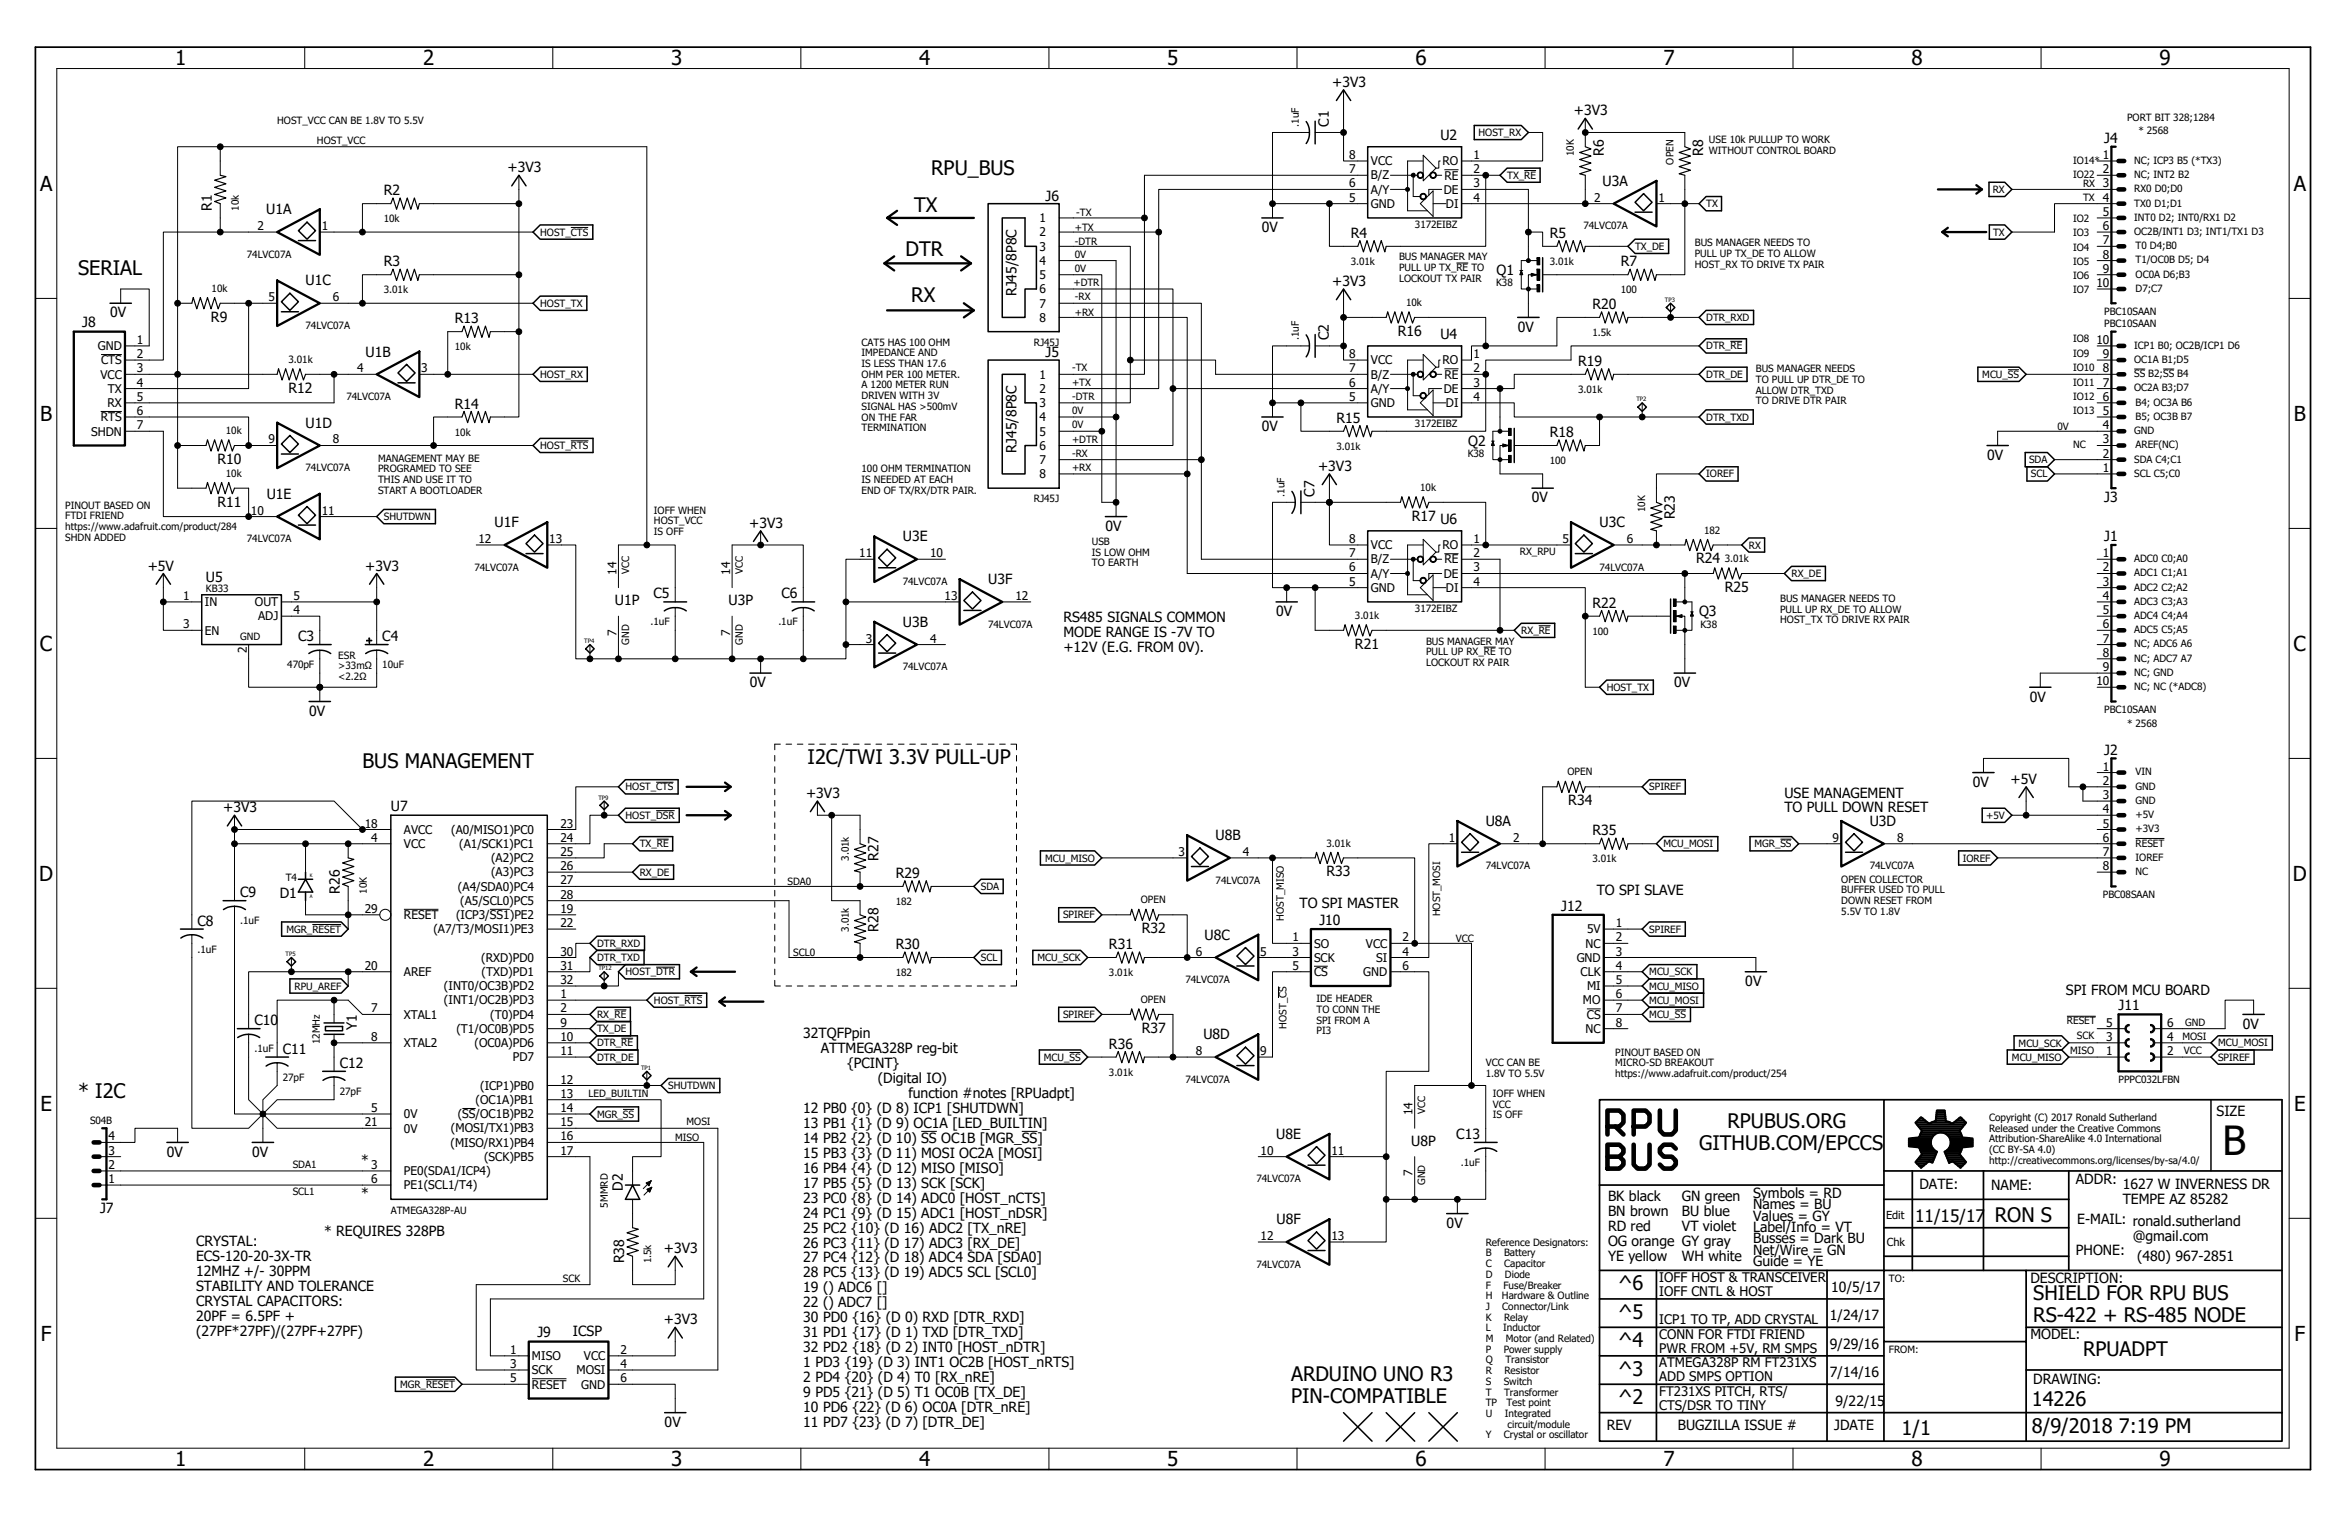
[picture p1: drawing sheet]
<svg xmlns="http://www.w3.org/2000/svg" width="432mm" height="279mm" viewBox="0 0 432 279" stroke-linecap="round" stroke-linejoin="round" font-family="sans-serif">
<defs><g id="words">
<text font-size="7.4" x="409.2" y="212.6">B</text>
<g font-size="3.8">
<text x="32.2" y="12">1</text>
<text x="77.9" y="12">2</text>
<text x="123.6" y="12">3</text>
<text x="169.3" y="12">4</text>
<text x="214.9" y="12">5</text>
<text x="260.6" y="12">6</text>
<text x="306.3" y="12">7</text>
<text x="352" y="12">8</text>
<text x="397.6" y="12">9</text>
<text x="7.4" y="35.1">A</text>
<text x="422.4" y="35.1">A</text>
<text x="7.4" y="77.4">B</text>
<text x="422.4" y="77.4">B</text>
<text x="7.3" y="119.8">C</text>
<text x="422.3" y="119.8">C</text>
<text x="7.2" y="162.1">D</text>
<text x="422.2" y="162.1">D</text>
<text x="7.4" y="204.4">E</text>
<text x="422.4" y="204.4">E</text>
<text x="7.5" y="246.7">F</text>
<text x="422.5" y="246.7">F</text>
<text x="32.2" y="269.9">1</text>
<text x="77.9" y="269.9">2</text>
<text x="123.6" y="269.9">3</text>
<text x="169.3" y="269.9">4</text>
<text x="214.9" y="269.9">5</text>
<text x="260.6" y="269.9">6</text>
<text x="306.3" y="269.9">7</text>
<text x="352" y="269.9">8</text>
<text x="397.6" y="269.9">9</text>
</g>
<g font-size="3.7">
<text x="171.5" y="32.3">RPU_BUS</text>
<text x="168.3" y="39.1">TX</text>
<text x="166.8" y="47.2">DTR</text>
<text x="14.4" y="50.6">SERIAL</text>
<text x="167.8" y="55.5">RX</text>
<text x="66.7" y="141.4">BUS MANAGEMENT</text>
<text x="148.7" y="140.6">I2C/TWI 3.3V PULL-UP</text>
<text x="14.4" y="202.2">* I2C</text>
<text x="318.1" y="207.7">RPUBUS.ORG</text>
<text x="312.9" y="211.6">GITHUB.COM/EPCCS</text>
<text x="367.3" y="224.9">RON S</text>
<text x="297.9" y="237.5">^6</text>
<text x="374.4" y="239.3">SHIELD FOR RPU BUS</text>
<text x="297.9" y="242.7">^5</text>
<text x="374.4" y="243.3">RS-422 + RS-485 NODE</text>
<text x="297.9" y="248">^4</text>
<text x="383.6" y="249.6">RPUADPT</text>
<text x="237.7" y="254.3">ARDUINO UNO R3</text>
<text x="297.9" y="253.2">^3</text>
<text x="237.7" y="258.2">PIN-COMPATIBLE</text>
<text x="297.9" y="258.4">^2</text>
<text x="374.1" y="258.9">14226</text>
<text x="374.1" y="263.8">8/9/2018 7:19 PM</text>
<text x="350.2" y="264.1">1/1</text>
</g>
<text font-size="3.2" x="352.7" y="224.9">11/15/17</text>
<g font-size="2.6">
<text x="245.3" y="16">+3V3</text>
<text x="244.7" y="23.3" transform="rotate(-90 244.7 23.3)">C1</text>
<text x="289.8" y="21.3">+3V3</text>
<text x="265.2" y="25.7">U2</text>
<text x="295.3" y="28.7" transform="rotate(-90 295.3 28.7)">R6</text>
<text x="313.6" y="28.7" transform="rotate(-90 313.6 28.7)">R8</text>
<text x="387.5" y="26.4">J4</text>
<text x="70.7" y="35.9">R2</text>
<text x="93.5" y="31.7">+3V3</text>
<text x="295.1" y="34.2">U3A</text>
<text x="39" y="38.8" transform="rotate(-90 39 38.8)">R1</text>
<text x="49" y="39.5">U1A</text>
<text x="192.5" y="37">J6</text>
<text x="232.3" y="42.7">0V</text>
<text x="248.7" y="43.8">R4</text>
<text x="285.4" y="43.8">R5</text>
<text x="56.3" y="52.5">U1C</text>
<text x="70.7" y="49">R3</text>
<text x="245.3" y="52.7">+3V3</text>
<text x="275.6" y="50.6">Q1</text>
<text x="298.5" y="49">R7</text>
<text x="20.3" y="58.4">0V</text>
<text x="38.8" y="59.2">R9</text>
<text x="83.8" y="59.5">R13</text>
<text x="187.2" y="54.5" transform="rotate(-90 187.2 54.5)">RJ45/8P8C</text>
<text x="293.2" y="56.9">R20</text>
<text x="15.2" y="60.3">J8</text>
<text x="67.3" y="65.6">U1B</text>
<text x="192.5" y="65.8">J5</text>
<text x="244.7" y="62.6" transform="rotate(-90 244.7 62.6)">C2</text>
<text x="257.4" y="61.8">R16</text>
<text x="265.2" y="62.4">U4</text>
<text x="279.5" y="61">0V</text>
<text x="290.6" y="67.4">R19</text>
<text x="53.1" y="72.3">R12</text>
<text x="83.8" y="75.2">R14</text>
<text x="246.1" y="77.8">R15</text>
<text x="56.3" y="78.7">U1D</text>
<text x="187.2" y="83.3" transform="rotate(-90 187.2 83.3)">RJ45/8P8C</text>
<text x="232.3" y="79.4">0V</text>
<text x="270.3" y="82">Q2</text>
<text x="285.4" y="80.5">R18</text>
<text x="40" y="85.4">R10</text>
<text x="242.7" y="86.7">+3V3</text>
<text x="365.9" y="84.6">0V</text>
<text x="40" y="93.2">R11</text>
<text x="49.1" y="91.8">U1E</text>
<text x="242" y="91.4" transform="rotate(-90 242 91.4)">C7</text>
<text x="260" y="95.8">R17 U6</text>
<text x="282.1" y="92.5">0V</text>
<text x="308.4" y="95.6" transform="rotate(-90 308.4 95.6)">R23</text>
<text x="387.5" y="92.4">J3</text>
<text x="91.1" y="97">U1F</text>
<text x="138" y="97.2">+3V3</text>
<text x="166.2" y="99.7">U3E</text>
<text x="203.5" y="97.7">0V</text>
<text x="294.5" y="97">U3C</text>
<text x="387.5" y="99.7">J1</text>
<text x="27.2" y="105">+5V</text>
<text x="37.9" y="107.1">U5</text>
<text x="67.3" y="105">+3V3</text>
<text x="181.9" y="107.5">U3F</text>
<text x="312.3" y="103.7">R24</text>
<text x="113.2" y="111.4">U1P</text>
<text x="120.3" y="110.1">C5</text>
<text x="134.2" y="111.4">U3P</text>
<text x="143.9" y="110.1">C6</text>
<text x="235" y="113.4">0V</text>
<text x="293.2" y="111.9">R22</text>
<text x="312.9" y="113.4">Q3</text>
<text x="317.6" y="108.9">R25</text>
<text x="54.9" y="118">C3</text>
<text x="70.4" y="118">C4</text>
<text x="166.2" y="115.4">U3B</text>
<text x="195.8" y="114.4">RS485 SIGNALS COMMON</text>
<text x="195.8" y="117.2">MODE RANGE IS -7V TO</text>
<text x="195.8" y="120">+12V (E.G. FROM 0V).</text>
<text x="249.5" y="119.4">R21</text>
<text x="56.9" y="131.7">0V</text>
<text x="138.1" y="126.5">0V</text>
<text x="308.3" y="126.5">0V</text>
<text x="373.7" y="129.1">0V</text>
<text x="387.5" y="138.9">J2</text>
<text x="41.1" y="149.5">+3V3</text>
<text x="72" y="149.3">U7</text>
<text x="148.4" y="146.9">+3V3</text>
<text x="288.8" y="148.2">R34</text>
<text x="328.6" y="146.8">USE MANAGEMENT</text>
<text x="328.6" y="149.5">TO PULL DOWN RESET</text>
<text x="363.3" y="144.8">0V</text>
<text x="370.2" y="144.3">+5V</text>
<text x="223.8" y="154.6">U8B</text>
<text x="273.6" y="152">U8A</text>
<text x="293.2" y="153.8">R35</text>
<text x="344.3" y="152">U3D</text>
<text x="161.8" y="158.4" transform="rotate(-90 161.8 158.4)">R27</text>
<text x="164.9" y="161.6">R29</text>
<text x="244.3" y="161.3">R33</text>
<text x="44.2" y="165.1">C9</text>
<text x="51.5" y="165.2">D1</text>
<text x="62.6" y="164.5" transform="rotate(-90 62.6 164.5)">R26</text>
<text x="239.3" y="167.1">TO SPI MASTER</text>
<text x="287.5" y="167.6">J12</text>
<text x="294" y="164.7">TO SPI SLAVE</text>
<text x="36.4" y="170.3">C8</text>
<text x="161.8" y="171.5" transform="rotate(-90 161.8 171.5)">R28</text>
<text x="210.2" y="171.8">R32</text>
<text x="221.8" y="173">U8C</text>
<text x="243" y="170.2">J10</text>
<text x="164.9" y="174.7">R30</text>
<text x="204.2" y="174.7">R31</text>
<text x="321.4" y="181.5">0V</text>
<text x="380.4" y="183">SPI FROM MCU BOARD</text>
<text x="390.1" y="185.9">J11</text>
<text x="46.8" y="188.7">C10</text>
<text x="65.7" y="189.6" transform="rotate(-90 65.7 189.6)">Y1</text>
<text x="147.9" y="191.1">32TQFPpin</text>
<text x="210.2" y="190.1">R37</text>
<text x="221.6" y="191.3">U8D</text>
<text x="413" y="189.3">0V</text>
<text x="52.1" y="193.9">C11</text>
<text x="62.5" y="196.5">C12</text>
<text x="151.1" y="193.8">ATTMEGA328P reg-bit</text>
<text x="156" y="196.6">{PCINT}</text>
<text x="204.2" y="193">R36</text>
<text x="161.6" y="199.3">(Digital IO)</text>
<text x="167.3" y="202.1">function #notes [RPUadpt]</text>
<text x="147.9" y="204.9">12 PB0 {0} (D 8) ICP1 [SHUTDWN]</text>
<text x="147.9" y="207.6">13 PB1 {1} (D 9) OC1A [LED_BUILTIN]</text>
<text x="235" y="209.6">U8E</text>
<text x="268.2" y="209.6">C13</text>
<text x="408.2" y="205.4">SIZE</text>
<text x="30.7" y="212.9">0V</text>
<text x="46.4" y="212.9">0V</text>
<text x="66.5" y="214.5">*</text>
<text x="147.9" y="210.4">14 PB2 {2} (D 10) SS OC1B [MGR_SS]</text>
<text x="147.9" y="213.1">15 PB3 {3} (D 11) MOSI OC2A [MOSI]</text>
<text x="147.9" y="215.9">16 PB4 {4} (D 12) MISO [MISO]</text>
<text x="259.8" y="210.9">U8P</text>
<text x="66.5" y="220.5">*</text>
<text x="114.7" y="219.2" transform="rotate(-90 114.7 219.2)">D2</text>
<text x="147.9" y="218.6">17 PB5 {5} (D 13) SCK [SCK]</text>
<text x="147.9" y="221.4">23 PC0 {8} (D 14) ADC0 [HOST_nCTS]</text>
<text x="296.1" y="221">BK black</text>
<text x="309.7" y="221">GN green</text>
<text x="322.8" y="220.5">Symbols = RD</text>
<text x="353.4" y="218.8">DATE:</text>
<text x="366.7" y="219.1">NAME:</text>
<text x="382.2" y="217.9">ADDR:</text>
<text x="390.9" y="218.8">1627 W INVERNESS DR</text>
<text x="390.9" y="221.5">TEMPE AZ 85282</text>
<text x="18.4" y="223.2">J7</text>
<text x="59.7" y="227.6">* REQUIRES 328PB</text>
<text x="147.9" y="224.1">24 PC1 {9} (D 15) ADC1 [HOST_nDSR]</text>
<text x="147.9" y="226.9">25 PC2 {10} (D 16) ADC2 [TX_nRE]</text>
<text x="235.1" y="225.3">U8F</text>
<text x="266.4" y="226">0V</text>
<text x="296.1" y="223.8">BN brown</text>
<text x="296.1" y="226.5">RD red</text>
<text x="309.7" y="223.8">BU blue</text>
<text x="309.7" y="226.5">VT violet</text>
<text x="322.8" y="226.8">Label/Info = VT</text>
<text x="322.8" y="224.7">Values = GY</text>
<text x="322.8" y="222.6">Names = BU</text>
<text x="382.5" y="225.3">E-MAIL: ronald.sutherland</text>
<text x="36.1" y="229.4">CRYSTAL:</text>
<text x="36.1" y="232.1">ECS-120-20-3X-TR</text>
<text x="114.9" y="232.5" transform="rotate(-90 114.9 232.5)">R38</text>
<text x="122.2" y="230.7">+3V3</text>
<text x="147.9" y="229.6">26 PC3 {11} (D 17) ADC3 [RX_DE]</text>
<text x="147.9" y="232.4">27 PC4 {12} (D 18) ADC4 SDA [SDA0]</text>
<text x="296.1" y="229.3">OG orange GY gray</text>
<text x="296.1" y="232">YE yellow</text>
<text x="309.7" y="232">WH white</text>
<text x="322.8" y="233">Guide = YE</text>
<text x="322.8" y="228.9">Busses = Dark BU</text>
<text x="322.8" y="230.9">Net/Wire = GN</text>
<text x="382.2" y="230.9">PHONE:</text>
<text x="392.7" y="228.3">@gmail.com</text>
<text x="393.5" y="232">(480) 967-2851</text>
<text x="36.1" y="234.9">12MHZ +/- 30PPM</text>
<text x="36.1" y="237.6">STABILITY AND TOLERANCE</text>
<text x="147.9" y="235.1">28 PC5 {13} (D 19) ADC5 SCL [SCL0]</text>
<text x="147.9" y="237.9">19 () ADC6 []</text>
<text x="337.2" y="237.8">10/5/17</text>
<text x="373.9" y="236.1">DESCRIPTION:</text>
<text x="36.1" y="240.4">CRYSTAL CAPACITORS:</text>
<text x="36.1" y="243.1">20PF = 6.5PF +</text>
<text x="36.1" y="245.9">(27PF*27PF)/(27PF+27PF)</text>
<text x="105.5" y="245.9">ICSP</text>
<text x="122.2" y="243.8">+3V3</text>
<text x="147.9" y="240.6">22 () ADC7 []</text>
<text x="147.9" y="243.4">30 PD0 {16} (D 0) RXD [DTR_RXD]</text>
<text x="337" y="243">1/24/17</text>
<text x="99" y="246.1">J9</text>
<text x="147.9" y="246.1">31 PD1 {17} (D 1) TXD [DTR_TXD]</text>
<text x="147.9" y="248.9">32 PD2 {18} (D 2) INT0 [HOST_nDTR]</text>
<text x="147.9" y="251.6">1 PD3 {19} (D 3) INT1 OC2B [HOST_nRTS]</text>
<text x="337" y="248.2">9/29/16</text>
<text x="373.9" y="246.5">MODEL:</text>
<text x="147.9" y="254.4">2 PD4 {20} (D 4) T0 [RX_nRE]</text>
<text x="147.9" y="257.1">9 PD5 {21} (D 5) T1 OC0B [TX_DE]</text>
<text x="337" y="253.5">7/14/16</text>
<text x="374.4" y="254.7">DRAWING:</text>
<text x="122.4" y="262.6">0V</text>
<text x="147.9" y="259.9">10 PD6 {22} (D 6) OC0A [DTR_nRE]</text>
<text x="147.9" y="262.6">11 PD7 {23} (D 7) [DTR_DE]</text>
<text x="295.8" y="263.3">REV</text>
<text x="308.9" y="263.3">BUGZILLA ISSUE #</text>
<text x="337.7" y="263.3">JDATE</text>
<text x="338" y="258.7">9/22/15</text>
</g>
<g font-size="2.4">
<text x="305.5" y="236">IOFF HOST &amp; TRANSCEIVER</text>
<text x="305.5" y="238.5">IOFF CNTL &amp; HOST</text>
<text x="305.5" y="243.8">ICP1 TO TP, ADD CRYSTAL</text>
<text x="305.5" y="251.7">ATMEGA328P RM FT231XS</text>
<text x="305.5" y="246.4">CONN FOR FTDI FRIEND</text>
<text x="305.5" y="249">PWR FROM +5V, RM SMPS</text>
<text x="305.5" y="256.9">FT231XS PITCH, RTS/</text>
<text x="305.5" y="254.3">ADD SMPS OPTION</text>
<text x="305.5" y="259.5">CTS/DSR TO TINY</text>
</g>
<g font-size="2.2">
<text x="248.5" y="29.3">8</text>
<text x="271.3" y="29.3">1</text>
<text x="387.2" y="29.3">1</text>
<text x="248.5" y="31.9">7</text>
<text x="248.5" y="34.5">6</text>
<text x="252.4" y="30.4">VCC</text>
<text x="252.4" y="33">B/Z</text>
<text x="252.4" y="35.6">A/Y</text>
<text x="265.6" y="30.4">RO</text>
<text x="265.8" y="35.6">DE</text>
<text x="266" y="33">RE</text>
<text x="271.3" y="31.9">2</text>
<text x="271.3" y="34.5">3</text>
<text x="387.2" y="31.9">2</text>
<text x="387.2" y="34.5">3</text>
<text x="191.4" y="40.9">1</text>
<text x="248.5" y="37.1">5</text>
<text x="252.4" y="38.3">GND</text>
<text x="266.2" y="38.3">DI</text>
<text x="271.3" y="37.1">4</text>
<text x="293.5" y="37.1">2</text>
<text x="305.4" y="37.1">1</text>
<text x="387.2" y="37.1">4</text>
<text x="387.2" y="39.7">5</text>
<text x="47.4" y="42.4">2</text>
<text x="59.2" y="42.4">1</text>
<text x="191.4" y="43.5">2</text>
<text x="191.4" y="46.1">3</text>
<text x="387.2" y="42.4">6</text>
<text x="387.2" y="45">7</text>
<text x="387.2" y="47.6">8</text>
<text x="191.4" y="48.7">4</text>
<text x="191.4" y="54">6</text>
<text x="191.4" y="51.4">5</text>
<text x="386" y="52.8">10</text>
<text x="387.2" y="50.2">9</text>
<text x="49.5" y="55.4">5</text>
<text x="61.3" y="55.4">6</text>
<text x="191.4" y="59.2">8</text>
<text x="191.4" y="56.6">7</text>
<text x="18" y="64.5">GND</text>
<text x="25.2" y="65.9">2</text>
<text x="25.2" y="63.3">1</text>
<text x="248.5" y="65.9">8</text>
<text x="271.3" y="65.9">1</text>
<text x="386" y="63.3">10</text>
<text x="387.2" y="65.9">9</text>
<text x="18.5" y="69.7">VCC</text>
<text x="18.6" y="67.1">CTS</text>
<text x="25.2" y="71.2">4</text>
<text x="25.2" y="68.5">3</text>
<text x="65.7" y="68.5">4</text>
<text x="77.6" y="68.5">3</text>
<text x="191.4" y="69.7">1</text>
<text x="248.5" y="68.5">7</text>
<text x="248.5" y="71.2">6</text>
<text x="252.4" y="67.1">VCC</text>
<text x="252.4" y="69.7">B/Z</text>
<text x="265.6" y="67.1">RO</text>
<text x="266" y="69.7">RE</text>
<text x="271.3" y="68.5">2</text>
<text x="271.3" y="71.2">3</text>
<text x="387.2" y="71.2">7</text>
<text x="387.2" y="68.5">8</text>
<text x="18.5" y="77.5">RTS</text>
<text x="19.8" y="74.9">RX</text>
<text x="19.9" y="72.3">TX</text>
<text x="25.2" y="76.4">6</text>
<text x="25.2" y="73.8">5</text>
<text x="191.4" y="72.3">2</text>
<text x="191.4" y="74.9">3</text>
<text x="191.4" y="77.5">4</text>
<text x="248.5" y="73.8">5</text>
<text x="252.4" y="74.9">GND</text>
<text x="252.4" y="72.3">A/Y</text>
<text x="265.8" y="72.3">DE</text>
<text x="266.2" y="74.9">DI</text>
<text x="271.3" y="73.8">4</text>
<text x="387.2" y="76.4">5</text>
<text x="387.2" y="73.8">6</text>
<text x="16.8" y="80.2">SHDN</text>
<text x="25.2" y="79">7</text>
<text x="49.5" y="81.6">9</text>
<text x="61.3" y="81.6">8</text>
<text x="191.4" y="82.8">6</text>
<text x="191.4" y="80.2">5</text>
<text x="387.2" y="81.6">3</text>
<text x="387.2" y="79">4</text>
<text x="191.4" y="88">8</text>
<text x="191.4" y="85.4">7</text>
<text x="387.2" y="86.9">1</text>
<text x="387.2" y="84.2">2</text>
<text x="46.2" y="94.7">10</text>
<text x="59.2" y="94.7">11</text>
<text x="88.1" y="99.9">12</text>
<text x="101.1" y="99.9">13</text>
<text x="248.5" y="99.9">8</text>
<text x="252.4" y="101.1">VCC</text>
<text x="265.6" y="101.1">RO</text>
<text x="271.3" y="99.9">1</text>
<text x="287.7" y="99.9">5</text>
<text x="299.6" y="99.9">6</text>
<text x="113.5" y="105.8" transform="rotate(-90 113.5 105.8)">14</text>
<text x="134.5" y="105.8" transform="rotate(-90 134.5 105.8)">14</text>
<text x="158.2" y="102.6">11</text>
<text x="171.3" y="102.6">10</text>
<text x="248.5" y="107.8">5</text>
<text x="248.5" y="102.6">7</text>
<text x="248.5" y="105.2">6</text>
<text x="252.4" y="103.7">B/Z</text>
<text x="252.4" y="106.3">A/Y</text>
<text x="265.8" y="106.3">DE</text>
<text x="266" y="103.7">RE</text>
<text x="271.3" y="102.6">2</text>
<text x="271.3" y="105.2">3</text>
<text x="271.3" y="107.8">4</text>
<text x="387.2" y="102.6">1</text>
<text x="387.2" y="105.2">2</text>
<text x="387.2" y="107.8">3</text>
<text x="33.7" y="110.4">1</text>
<text x="37.7" y="111.6">IN</text>
<text x="46.9" y="111.6">OUT</text>
<text x="54" y="110.4">5</text>
<text x="54" y="113.1">4</text>
<text x="173.9" y="110.4">13</text>
<text x="187" y="110.4">12</text>
<text x="252.4" y="108.9">GND</text>
<text x="266.2" y="109">DI</text>
<text x="387.2" y="110.4">4</text>
<text x="387.2" y="113.1">5</text>
<text x="33.7" y="115.7">3</text>
<text x="37.7" y="116.8">EN</text>
<text x="47.5" y="114.2">ADJ</text>
<text x="113.5" y="117" transform="rotate(-90 113.5 117)">7</text>
<text x="134.5" y="117" transform="rotate(-90 134.5 117)">7</text>
<text x="159.4" y="118.3">3</text>
<text x="171.3" y="118.3">4</text>
<text x="387.2" y="115.7">6</text>
<text x="387.2" y="118.3">7</text>
<text x="45.4" y="120.2" transform="rotate(-90 45.4 120.2)">2</text>
<text x="387.2" y="120.9">8</text>
<text x="387.2" y="123.5">9</text>
<text x="386" y="126.1">10</text>
<text x="387.2" y="141.8">1</text>
<text x="387.2" y="144.5">2</text>
<text x="387.2" y="147.1">3</text>
<text x="387.2" y="149.7">4</text>
<text x="67.2" y="152.3">18</text>
<text x="68.4" y="154.9">4</text>
<text x="74.4" y="153.5">AVCC</text>
<text x="83.1" y="153.5">(A0/MISO1)PC0</text>
<text x="103.2" y="152.3">23</text>
<text x="103.2" y="154.9">24</text>
<text x="266.8" y="154.9">1</text>
<text x="278.6" y="154.9">2</text>
<text x="337.5" y="154.9">9</text>
<text x="349.3" y="154.9">8</text>
<text x="387.2" y="152.3">5</text>
<text x="387.2" y="154.9">6</text>
<text x="74.4" y="156.1">VCC</text>
<text x="84.5" y="156.1">(A1/SCK1)PC1</text>
<text x="90.4" y="158.7">(A2)PC2</text>
<text x="90.4" y="161.3">(A3)PC3</text>
<text x="103.2" y="157.5">25</text>
<text x="103.2" y="160.2">26</text>
<text x="217" y="157.5">3</text>
<text x="228.9" y="157.5">4</text>
<text x="387.2" y="157.5">7</text>
<text x="387.2" y="160.2">8</text>
<text x="84.3" y="163.9">(A4/SDA0)PC4</text>
<text x="84.7" y="166.5">(A5/SCL0)PC5</text>
<text x="103.2" y="162.8">27</text>
<text x="103.2" y="165.4">28</text>
<text x="67.2" y="168">29</text>
<text x="74.4" y="169.2">RESET</text>
<text x="79.8" y="171.8">(A7/T3/MOSI1)PE3</text>
<text x="84" y="169.2">(ICP3/SS1)PE2</text>
<text x="103.2" y="168">19</text>
<text x="103.2" y="170.6">22</text>
<text x="238" y="173.2">1</text>
<text x="258.2" y="173.2">2</text>
<text x="292.2" y="171.8">5V</text>
<text x="297.5" y="173.2">2</text>
<text x="297.5" y="170.6">1</text>
<text x="67.2" y="178.5">20</text>
<text x="74.4" y="179.6">AREF</text>
<text x="88.6" y="177">(RXD)PD0</text>
<text x="88.7" y="179.6">(TXD)PD1</text>
<text x="103.2" y="175.9">30</text>
<text x="103.2" y="178.5">31</text>
<text x="220.2" y="175.9">6</text>
<text x="232.1" y="175.9">5</text>
<text x="238" y="175.9">3</text>
<text x="238" y="178.5">5</text>
<text x="242" y="174.4">SO</text>
<text x="242" y="177">SCK</text>
<text x="242" y="179.6">CS</text>
<text x="251" y="179.6">GND</text>
<text x="251.5" y="174.4">VCC</text>
<text x="253.4" y="177">SI</text>
<text x="258.2" y="175.9">4</text>
<text x="258.2" y="178.5">6</text>
<text x="290.3" y="177">GND</text>
<text x="291" y="179.6">CLK</text>
<text x="292" y="174.4">NC</text>
<text x="297.5" y="175.9">3</text>
<text x="297.5" y="178.5">4</text>
<text x="81.7" y="182.3">(INT0/OC3B)PD2</text>
<text x="81.7" y="184.9">(INT1/OC2B)PD3</text>
<text x="103.2" y="181.1">32</text>
<text x="103.2" y="183.7">1</text>
<text x="291.5" y="184.9">MO</text>
<text x="292.2" y="182.3">MI</text>
<text x="297.5" y="183.7">6</text>
<text x="297.5" y="181.1">5</text>
<text x="68.4" y="186.4">7</text>
<text x="68.4" y="191.6">8</text>
<text x="74.4" y="187.5">XTAL1</text>
<text x="84" y="190.1">(T1/OC0B)PD5</text>
<text x="90.3" y="187.5">(T0)PD4</text>
<text x="103.2" y="191.6">10</text>
<text x="103.2" y="186.4">2</text>
<text x="103.2" y="189">9</text>
<text x="292" y="190.1">NC</text>
<text x="292.2" y="187.5">CS</text>
<text x="297.5" y="189">8</text>
<text x="297.5" y="186.4">7</text>
<text x="387.8" y="191.6">3</text>
<text x="387.8" y="189">5</text>
<text x="399.1" y="191.6">4</text>
<text x="399.1" y="189">6</text>
<text x="74.4" y="192.7">XTAL2</text>
<text x="87.4" y="192.7">(OC0A)PD6</text>
<text x="94.4" y="195.3">PD7</text>
<text x="103.2" y="194.2">11</text>
<text x="220.2" y="194.2">8</text>
<text x="232.1" y="194.2">9</text>
<text x="387.8" y="194.2">1</text>
<text x="399.1" y="194.2">2</text>
<text x="87.6" y="203.2">(OC1A)PB1</text>
<text x="88.4" y="200.6">(ICP1)PB0</text>
<text x="103.2" y="199.4">12</text>
<text x="103.2" y="202.1">13</text>
<text x="20" y="209.9">4</text>
<text x="67.2" y="207.3">21</text>
<text x="68.4" y="204.7">5</text>
<text x="74.4" y="205.8">0V</text>
<text x="74.4" y="208.4">0V</text>
<text x="83" y="208.4">(MOSI/TX1)PB3</text>
<text x="84.3" y="205.8">(SS/OC1B)PB2</text>
<text x="103.2" y="209.9">16</text>
<text x="103.2" y="207.3">15</text>
<text x="103.2" y="204.7">14</text>
<text x="260.1" y="205.3" transform="rotate(-90 260.1 205.3)">14</text>
<text x="20" y="215.1">2</text>
<text x="20" y="212.5">3</text>
<text x="68.4" y="215.1">3</text>
<text x="83" y="211.1">(MISO/RX1)PB4</text>
<text x="89.1" y="213.7">(SCK)PB5</text>
<text x="103.2" y="212.5">17</text>
<text x="232.1" y="212.5">10</text>
<text x="245.2" y="212.5">11</text>
<text x="20" y="217.8">1</text>
<text x="68.4" y="217.8">6</text>
<text x="74.4" y="218.9">PE1(SCL1/T4)</text>
<text x="74.4" y="216.3">PE0(SDA1/ICP4)</text>
<text x="260.1" y="216.5" transform="rotate(-90 260.1 216.5)">7</text>
<text x="232.1" y="228.2">12</text>
<text x="245.2" y="228.2">13</text>
<text x="94" y="249.2">1</text>
<text x="94" y="251.8">3</text>
<text x="98" y="250.3">MISO</text>
<text x="107.5" y="250.3">VCC</text>
<text x="114.2" y="249.2">2</text>
<text x="114.2" y="251.8">4</text>
<text x="94" y="254.4">5</text>
<text x="98" y="252.9">SCK</text>
<text x="98" y="255.6">RESET</text>
<text x="106.2" y="252.9">MOSI</text>
<text x="107" y="255.6">GND</text>
<text x="114.2" y="254.4">6</text>
</g>
<g font-size="2">
<text x="347.3" y="224.3">Edit</text>
<text x="347.4" y="229.3">Chk</text>
</g>
<g font-size="1.8">
<text x="51" y="22.8">HOST_VCC CAN BE 1.8V TO 5.5V</text>
<text x="239.2" y="23.3" transform="rotate(-90 239.2 23.3)">.1uF</text>
<text x="391.7" y="22.3">PORT BIT 328;1284</text>
<text x="58.4" y="26.5">HOST_VCC</text>
<text x="272.2" y="25.1">HOST_RX</text>
<text x="289.8" y="28.8" transform="rotate(-90 289.8 28.8)">10K</text>
<text x="314.7" y="26.4">USE 10k PULLUP TO WORK</text>
<text x="314.7" y="28.3">WITHOUT CONTROL BOARD</text>
<text x="393.8" y="24.7">* 2568</text>
<text x="277.5" y="32.9">TX_RE</text>
<text x="308.1" y="30.3" transform="rotate(-90 308.1 30.3)">OPEN</text>
<text x="366.9" y="35.5">RX</text>
<text x="381.7" y="32.8">IO22</text>
<text x="381.7" y="30.2">IO14*</text>
<text x="383.6" y="34.4">RX</text>
<text x="393" y="35.4">RX0 D0;D0</text>
<text x="393" y="30.2">NC; ICP3 B5 (*TX3)</text>
<text x="393" y="32.8">NC; INT2 B2</text>
<text x="44" y="38.8" transform="rotate(-90 44 38.8)">10k</text>
<text x="70.7" y="40.9">10k</text>
<text x="198.2" y="39.8">-TX</text>
<text x="260.5" y="41.9">3172EIBZ</text>
<text x="314.2" y="38.1">TX</text>
<text x="381.7" y="40.9">IO2</text>
<text x="383.6" y="37">TX</text>
<text x="393" y="38">TX0 D1;D1</text>
<text x="393" y="40.6">INT0 D2; INT0/RX1 D2</text>
<text x="45.5" y="47.4">74LVC07A</text>
<text x="99.5" y="43.4">HOST_CTS</text>
<text x="197.9" y="42.5">+TX</text>
<text x="197.9" y="45.1">-DTR</text>
<text x="197.9" y="47.4">0V</text>
<text x="257.6" y="47.9">BUS MANAGER MAY</text>
<text x="291.6" y="42.2">74LVC07A</text>
<text x="301.1" y="46">TX_DE</text>
<text x="312.1" y="45.3">BUS MANAGER NEEDS TO</text>
<text x="312.1" y="47.3">PULL UP TX_DE TO ALLOW</text>
<text x="367" y="43.4">TX</text>
<text x="381.7" y="46.1">IO4</text>
<text x="381.7" y="43.5">IO3</text>
<text x="393" y="43.2">OC2B/INT1 D3; INT1/TX1 D3</text>
<text x="393.2" y="45.9">T0 D4;B0</text>
<text x="39" y="53.7">10k</text>
<text x="70.7" y="54">3.01k</text>
<text x="197.7" y="52.7">+DTR</text>
<text x="197.9" y="50.1">0V</text>
<text x="248.7" y="48.7">3.01k</text>
<text x="257.6" y="49.9">PULL UP TX_RE TO</text>
<text x="257.6" y="51.9">LOCKOUT TX PAIR</text>
<text x="275.5" y="52.7">K38</text>
<text x="285.4" y="48.7">3.01k</text>
<text x="298.5" y="54">100</text>
<text x="312.1" y="49.3">HOST_RX TO DRIVE TX PAIR</text>
<text x="381.7" y="54">IO7</text>
<text x="381.7" y="51.4">IO6</text>
<text x="381.7" y="48.7">IO5</text>
<text x="393.2" y="48.5">T1/OC0B D5; D4</text>
<text x="393.2" y="51.1">OC0A D6;B3</text>
<text x="393.2" y="53.7">D7;C7</text>
<text x="99.5" y="56.5">HOST_TX</text>
<text x="197.9" y="58.2">+RX</text>
<text x="197.9" y="55.3">-RX</text>
<text x="258.9" y="56.3">10k</text>
<text x="314.2" y="59.1">DTR_RXD</text>
<text x="387.5" y="57.9">PBC10SAAN</text>
<text x="56.3" y="60.5">74LVC07A</text>
<text x="83.8" y="64.5">10k</text>
<text x="158.6" y="63.6">CAT5 HAS 100 OHM</text>
<text x="158.6" y="65.6">IMPEDANCE AND</text>
<text x="190.4" y="63.7">RJ45J</text>
<text x="239.2" y="62.6" transform="rotate(-90 239.2 62.6)">.1uF</text>
<text x="293.2" y="61.8">1.5k</text>
<text x="314.2" y="64.3">DTR_RE</text>
<text x="381.7" y="65.8">IO9</text>
<text x="381.7" y="62.9">IO8</text>
<text x="387.5" y="60.3">PBC10SAAN</text>
<text x="393" y="64.2">ICP1 B0; OC2B/ICP1 D6</text>
<text x="53.1" y="66.8">3.01k</text>
<text x="99.5" y="69.6">HOST_RX</text>
<text x="158.6" y="67.6">IS LESS THAN 17.6</text>
<text x="158.6" y="69.5">OHM PER 100 METER.</text>
<text x="158.6" y="71.5">A 1200 METER RUN</text>
<text x="197.4" y="68.4">-TX</text>
<text x="197.4" y="71">+TX</text>
<text x="314.2" y="69.6">DTR_DE</text>
<text x="323.3" y="68.5">BUS MANAGER NEEDS</text>
<text x="323.3" y="70.5">TO PULL UP DTR_DE TO</text>
<text x="365" y="69.6">MCU_SS</text>
<text x="381.7" y="71">IO11</text>
<text x="381.7" y="68.4">IO10</text>
<text x="393" y="66.8">OC1A B1;D5</text>
<text x="393" y="69.4">SS B2;SS B4</text>
<text x="63.8" y="73.6">74LVC07A</text>
<text x="158.6" y="73.5">DRIVEN WITH 3V</text>
<text x="158.6" y="75.4">SIGNAL HAS &gt;500mV</text>
<text x="158.6" y="77.4">ON THE FAR</text>
<text x="197.4" y="73.6">-DTR</text>
<text x="197.4" y="76.2">0V</text>
<text x="290.6" y="72.3">3.01k</text>
<text x="314.2" y="77.4">DTR_TXD</text>
<text x="323.3" y="72.4">ALLOW DTR_TXD</text>
<text x="323.3" y="74.4">TO DRIVE DTR PAIR</text>
<text x="381.7" y="76.2">IO13</text>
<text x="381.7" y="73.6">IO12</text>
<text x="393" y="72.1">OC2A B3;D7</text>
<text x="393.2" y="74.7">B4; OC3A B6</text>
<text x="393.2" y="77.3">B5; OC3B B7</text>
<text x="41.6" y="79.9">10k</text>
<text x="83.8" y="80.2">10k</text>
<text x="99.5" y="82.7">HOST_RTS</text>
<text x="158.6" y="79.4">TERMINATION</text>
<text x="197.4" y="81.5">+DTR</text>
<text x="197.4" y="78.8">0V</text>
<text x="246.1" y="82.8">3.01k</text>
<text x="260.5" y="78.6">3172EIBZ</text>
<text x="378.8" y="79.1">0V</text>
<text x="381.7" y="82.5">NC</text>
<text x="393" y="79.9">GND</text>
<text x="393.2" y="82.5">AREF(NC)</text>
<text x="41.6" y="87.8">10k</text>
<text x="56.3" y="86.7">74LVC07A</text>
<text x="69.6" y="85">MANAGEMENT MAY BE</text>
<text x="69.6" y="87">PROGRAMED TO SEE</text>
<text x="69.6" y="88.9">THIS AND USE IT TO</text>
<text x="158.6" y="87">100 OHM TERMINATION</text>
<text x="158.6" y="88.9">IS NEEDED AT EACH</text>
<text x="197.4" y="86.7">+RX</text>
<text x="197.4" y="84.1">-RX</text>
<text x="270.3" y="84.1">K38</text>
<text x="285.4" y="85.4">100</text>
<text x="314.2" y="87.9">IOREF</text>
<text x="373.6" y="85.3">SDA</text>
<text x="374" y="87.9">SCL</text>
<text x="393" y="85.1">SDA C4;C1</text>
<text x="393" y="87.8">SCL C5;C0</text>
<text x="12" y="93.6">PINOUT BASED ON</text>
<text x="12" y="95.6">FTDI FRIEND</text>
<text x="69.6" y="90.9">START A BOOTLOADER</text>
<text x="70.7" y="95.7">SHUTDWN</text>
<text x="120.4" y="94.6">IOFF WHEN</text>
<text x="158.6" y="90.9">END OF TX/RX/DTR PAIR.</text>
<text x="190.4" y="92.5">RJ45J</text>
<text x="236.5" y="91.4" transform="rotate(-90 236.5 91.4)">.1uF</text>
<text x="261.5" y="90.4">10k</text>
<text x="302.9" y="94.2" transform="rotate(-90 302.9 94.2)">10K</text>
<text x="12" y="97.6">https://www.adafruit.com/product/284</text>
<text x="12" y="99.5">SHDN ADDED</text>
<text x="45.5" y="99.8">74LVC07A</text>
<text x="120.4" y="96.5">HOST_VCC</text>
<text x="120.4" y="98.5">IS OFF</text>
<text x="201.1" y="100.3">USB</text>
<text x="313.8" y="98.2">182</text>
<text x="322" y="101">RX</text>
<text x="87.4" y="105">74LVC07A</text>
<text x="115.8" y="105.6" transform="rotate(-90 115.8 105.6)">VCC</text>
<text x="136.8" y="105.6" transform="rotate(-90 136.8 105.6)">VCC</text>
<text x="166.2" y="107.7">74LVC07A</text>
<text x="201.1" y="102.3">IS LOW OHM</text>
<text x="201.1" y="104.2">TO EARTH</text>
<text x="279.9" y="102.2">RX_RPU</text>
<text x="294.5" y="105">74LVC07A</text>
<text x="317.6" y="103.5">3.01k</text>
<text x="329.9" y="106.2">RX_DE</text>
<text x="393" y="106.1">ADC1 C1;A1</text>
<text x="393" y="103.5">ADC0 C0;A0</text>
<text x="37.9" y="109">KB33</text>
<text x="249.5" y="113.9">3.01k</text>
<text x="260.5" y="112.6">3172EIBZ</text>
<text x="327.8" y="110.8">BUS MANAGER NEEDS TO</text>
<text x="327.8" y="112.8">PULL UP RX_DE TO ALLOW</text>
<text x="393" y="113.9">ADC4 C4;A4</text>
<text x="393" y="111.3">ADC3 C3;A3</text>
<text x="393" y="108.7">ADC2 C2;A2</text>
<text x="44.2" y="117.9">GND</text>
<text x="115.8" y="118.6" transform="rotate(-90 115.8 118.6)">GND</text>
<text x="119.8" y="115.1">.1uF</text>
<text x="136.8" y="118.6" transform="rotate(-90 136.8 118.6)">GND</text>
<text x="143.3" y="115.1">.1uF</text>
<text x="181.9" y="115.5">74LVC07A</text>
<text x="262.6" y="118.6">BUS MANAGER MAY</text>
<text x="280.1" y="116.7">RX_RE</text>
<text x="293.2" y="116.8">100</text>
<text x="313.1" y="115.5">K38</text>
<text x="327.8" y="114.7">HOST_TX TO DRIVE RX PAIR</text>
<text x="393" y="116.5">ADC5 C5;A5</text>
<text x="393" y="119.2">NC; ADC6 A6</text>
<text x="52.9" y="123">470pF</text>
<text x="62.3" y="121.2">ESR</text>
<text x="62.3" y="123.2">&gt;33mΩ</text>
<text x="62.3" y="125.2">&lt;2.2Ω</text>
<text x="70.4" y="123">10uF</text>
<text x="166.2" y="123.4">74LVC07A</text>
<text x="262.6" y="120.6">PULL UP RX_RE TO</text>
<text x="262.6" y="122.6">LOCKOUT RX PAIR</text>
<text x="393" y="121.8">NC; ADC7 A7</text>
<text x="393" y="124.4">NC; GND</text>
<text x="295.8" y="127.1">HOST_TX</text>
<text x="387.5" y="131.2">PBC10SAAN</text>
<text x="393" y="127">NC; NC (*ADC8)</text>
<text x="391.7" y="133.8">* 2568</text>
<text x="288.6" y="142.7">OPEN</text>
<text x="393.2" y="142.7">VIN</text>
<text x="115.2" y="145.5">HOST_CTS</text>
<text x="303.7" y="145.5">SPIREF</text>
<text x="393.2" y="145.4">GND</text>
<text x="393.2" y="148">GND</text>
<text x="115.2" y="150.7">HOST_DSR</text>
<text x="117.8" y="156">TX_RE</text>
<text x="244.3" y="155.8">3.01k</text>
<text x="306.3" y="156">MCU_MOSI</text>
<text x="323.1" y="156">MGR_SS</text>
<text x="365.7" y="150.7">+5V</text>
<text x="393.2" y="150.6">+5V</text>
<text x="393.2" y="153.2">+3V3</text>
<text x="393.2" y="155.8">RESET</text>
<text x="117.8" y="161.2">RX_DE</text>
<text x="156.3" y="158.4" transform="rotate(-90 156.3 158.4)">3.01k</text>
<text x="192.4" y="158.6">MCU_MISO</text>
<text x="273.6" y="160">74LVC07A</text>
<text x="293.2" y="158.7">3.01k</text>
<text x="344.3" y="160">74LVC07A</text>
<text x="361.4" y="158.6">IOREF</text>
<text x="393.2" y="158.4">IOREF</text>
<text x="393.2" y="161.1">NC</text>
<text x="52.6" y="162.1">T4</text>
<text x="67.5" y="164.5" transform="rotate(-90 67.5 164.5)">10K</text>
<text x="145" y="162.9">SDA0</text>
<text x="164.9" y="166.6">182</text>
<text x="180.6" y="163.8">SDA</text>
<text x="210.1" y="166.3">OPEN</text>
<text x="223.8" y="162.6">74LVC07A</text>
<text x="339" y="162.5">OPEN COLLECTOR</text>
<text x="339" y="164.4">BUFFER USED TO PULL</text>
<text x="339" y="166.4">DOWN RESET FROM</text>
<text x="387.2" y="165.2">PBC08SAAN</text>
<text x="44.2" y="170.1">.1uF</text>
<text x="52.7" y="171.7">MGR_RESET</text>
<text x="156.3" y="171.5" transform="rotate(-90 156.3 171.5)">3.01k</text>
<text x="195.7" y="169">SPIREF</text>
<text x="236.4" y="169.4" transform="rotate(-90 236.4 169.4)">HOST_MISO</text>
<text x="265.2" y="168.7" transform="rotate(-90 265.2 168.7)">HOST_MOSI</text>
<text x="268.1" y="173.4">VCC</text>
<text x="303.7" y="171.7">SPIREF</text>
<text x="339" y="168.4">5.5V TO 1.8V</text>
<text x="36.4" y="175.3">.1uF</text>
<text x="109.9" y="174.3">DTR_RXD</text>
<text x="109.9" y="176.9">DTR_TXD</text>
<text x="115.2" y="179.5">HOST_DTR</text>
<text x="146.1" y="176">SCL0</text>
<text x="164.9" y="179.6">182</text>
<text x="180.6" y="176.9">SCL</text>
<text x="191.1" y="176.9">MCU_SCK</text>
<text x="204.2" y="179.6">3.01k</text>
<text x="303.7" y="179.5">MCU_SCK</text>
<text x="54.2" y="182.1">RPU_AREF</text>
<text x="120.4" y="184.7">HOST_RTS</text>
<text x="210.1" y="184.6">OPEN</text>
<text x="218.3" y="181">74LVC07A</text>
<text x="242.4" y="184.5">IDE HEADER</text>
<text x="303.7" y="182.1">MCU_MISO</text>
<text x="303.7" y="184.7">MCU_MOSI</text>
<text x="109.9" y="190">TX_DE</text>
<text x="109.9" y="187.4">RX_RE</text>
<text x="195.7" y="187.4">SPIREF</text>
<text x="236.9" y="189.3" transform="rotate(-90 236.9 189.3)">HOST_CS</text>
<text x="242.4" y="186.4">TO CONN THE</text>
<text x="242.4" y="188.4">SPI FROM A</text>
<text x="242.4" y="190.4">PI3</text>
<text x="303.7" y="187.4">MCU_SS</text>
<text x="380.6" y="188.6">RESET</text>
<text x="382.4" y="191.2">SCK</text>
<text x="401.9" y="191.4">MOSI</text>
<text x="402.4" y="188.8">GND</text>
<text x="46.8" y="193.7">.1uF</text>
<text x="58.9" y="192.2" transform="rotate(-90 58.9 192.2)">12MHz</text>
<text x="109.9" y="192.6">DTR_RE</text>
<text x="109.9" y="195.2">DTR_DE</text>
<text x="192.2" y="195.2">MCU_SS</text>
<text x="204.2" y="198">3.01k</text>
<text x="273.6" y="196.3">VCC CAN BE</text>
<text x="297.4" y="194.3">PINOUT BASED ON</text>
<text x="297.4" y="196.3">MICRO-SD BREAKOUT</text>
<text x="370.5" y="195.2">MCU_MISO</text>
<text x="371.7" y="192.6">MCU_SCK</text>
<text x="381.2" y="194.1">MISO</text>
<text x="402.1" y="194">VCC</text>
<text x="408.4" y="192.6">MCU_MOSI</text>
<text x="408.4" y="195.2">SPIREF</text>
<text x="52.1" y="198.9">27pF</text>
<text x="62.5" y="201.5">27pF</text>
<text x="108.4" y="201.9">LED_BUILTIN</text>
<text x="123" y="200.4">SHUTDWN</text>
<text x="218.3" y="199.3">74LVC07A</text>
<text x="273.6" y="198.2">1.8V TO 5.5V</text>
<text x="274.9" y="201.9">IOFF WHEN</text>
<text x="274.9" y="203.9">VCC</text>
<text x="297.4" y="198.2">https://www.adafruit.com/product/254</text>
<text x="390.1" y="199.3">PPPC032LFBN</text>
<text x="16.6" y="206.9">S04B</text>
<text x="109.9" y="205.7">MGR_SS</text>
<text x="126.4" y="207.1">MOSI</text>
<text x="262.4" y="205" transform="rotate(-90 262.4 205)">VCC</text>
<text x="274.9" y="205.8">IS OFF</text>
<text x="366.3" y="206.3">Copyright (C) 2017 Ronald Sutherland</text>
<text x="366.3" y="208.3">Released under the Creative Commons</text>
<text x="53.9" y="215">SDA1</text>
<text x="124.3" y="210">MISO</text>
<text x="269" y="214.6">.1uF</text>
<text x="366.3" y="210.3">Attribution-ShareAlike 4.0 International</text>
<text x="366.3" y="212.2">(CC BY-SA 4.0)</text>
<text x="366.3" y="214.2">http://creativecommons.org/licenses/by-sa/4.0/</text>
<text x="53.9" y="220">SCL1</text>
<text x="231.4" y="217.6">74LVC07A</text>
<text x="262.4" y="218.1" transform="rotate(-90 262.4 218.1)">GND</text>
<text x="72" y="223.4">ATMEGA328P-AU</text>
<text x="111.9" y="222.2" transform="rotate(-90 111.9 222.2)">5MMRD</text>
<text x="119.9" y="232.5" transform="rotate(-90 119.9 232.5)">1.5k</text>
<text x="231.4" y="233.3">74LVC07A</text>
<text x="273.6" y="229.3">Reference Designators:</text>
<text x="273.6" y="231.3">B</text>
<text x="273.6" y="233.2">C</text>
<text x="277" y="231.3">Battery</text>
<text x="277" y="233.2">Capacitor</text>
<text x="103.7" y="235.9">SCK</text>
<text x="273.6" y="235.2">D</text>
<text x="273.6" y="237.2">F</text>
<text x="273.6" y="239.1">H</text>
<text x="276.6" y="239.1">Hardware &amp; Outline</text>
<text x="276.8" y="237.2">Fuse/Breaker</text>
<text x="277.1" y="235.2">Diode</text>
<text x="347.8" y="235.9">TO:</text>
<text x="273.6" y="241.1">J</text>
<text x="273.6" y="243.1">K</text>
<text x="273.6" y="245">L</text>
<text x="276.6" y="241.1">Connector/Link</text>
<text x="276.8" y="245">Inductor</text>
<text x="277" y="243.1">Relay</text>
<text x="273.6" y="247">M</text>
<text x="273.6" y="249">P</text>
<text x="273.6" y="251">Q</text>
<text x="276.9" y="249">Power supply</text>
<text x="277.2" y="251">Transistor</text>
<text x="277.3" y="247">Motor (and Related)</text>
<text x="347.8" y="249">FROM:</text>
<text x="73.7" y="255.4">MGR_RESET</text>
<text x="273.6" y="252.9">R</text>
<text x="273.6" y="254.9">S</text>
<text x="273.6" y="256.9">T</text>
<text x="276.9" y="254.9">Switch</text>
<text x="277" y="256.9">Transformer</text>
<text x="277" y="252.9">Resistor</text>
<text x="273.6" y="258.8">TP</text>
<text x="273.6" y="260.8">U</text>
<text x="277.1" y="260.8">Integrated</text>
<text x="277.4" y="258.8">Test point</text>
<text x="277.6" y="262.8">circuit/module</text>
<text x="273.6" y="264.7">Y</text>
<text x="276.9" y="264.7">Crystal or oscillator</text>
</g>
<g font-size="1.1">
<text x="306.6" y="55.5">TP3</text>
<text x="301.3" y="73.9">TP2</text>
<text x="107.6" y="118.4">TP4</text>
<text x="110.2" y="147.2">TP9</text>
<text x="52.6" y="176">TP5</text>
<text x="110.2" y="178.6">TP12</text>
<text x="118.1" y="196.9">TP1</text>
</g>
<g font-size=".9">
<text x="57.1" y="161.4">K</text>
<text x="57" y="165.4">A</text>
</g>
</g></defs>
<path d="M6 8.4l419.8 262.6M425.8 8.4l-419.8 262.6" fill="none" stroke="#fff" stroke-width=".18"/>
<g fill="none" stroke="#000" stroke-width=".18">
<path d="M10.5 12.6h411v254h-411zM56.1 8.7v3.9M101.8 8.7v3.9M147.5 8.7v3.9M193.1 8.7v3.9M238.8 8.7v3.9M247.4 16.5v13.1h4.4M284.5 8.7v3.9M330.2 8.7v3.9M375.8 8.7v3.9M40.6 32.3v-5.3h-7.9v41.9h-9.7M40.6 27h78.5v73.3"/>
<path d="M40.6 37.5v5.2M72 37.5h-5.3v5.2M95.5 37.5v13.1h-18.3M95.5 32.3v5.2h-18.3M234.3 37.5v2.6M241.1 24.4h-6.8v13.1h10.5M242.2 24.4h5.2M244.8 37.5h7M244.8 37.5v7.8h5.2M251.8 32.3h-41.1v36.6h-15.7M251.8 34.9h-38.4v7.8M256 32.3h5"/>
<path d="M256 34.9h3.2M258.9 34.7l.1-.2a.37 .37 0 0 1 .5 .2 .37 .37 0 0 1-.1 .5 .37 .37 0 0 1-.5-.1l-.1-.2h.4h-.4zM259.9 32l.3-.1h.3l.1 .2-.1 .5h-.3l-.3-.2v-.1l.4-.1-.4 .1zM260.2 32.3v3.9h1.3M261.1 31.8a.6 .6 0 0 1 .9 .1 .6 .6 0 0 1-.3 .9 .6 .6 0 0 1-.8-.5h.2a.45 .45 0 0 1 .6-.5 .45 .45 0 0 1 .2 .7 .45 .45 0 0 1-.8-.1v-.1h-.2zM261.6 35.8a.6 .6 0 0 1 1 .1 .6 .6 0 0 1-.4 .9 .6 .6 0 0 1-.7-.6h.1a.45 .45 0 0 1 .7-.4 .45 .45 0 0 1 .1 .7 .45 .45 0 0 1-.8-.2v-.1h-.1zM262.1 29.6h-2.9v9.2h3.6M262.1 28.6l2.3 2.3-2.3 2.4zM263.5 31.8a.61 .61 0 0 1 .9 .1 .61 .61 0 0 1-.3 .9 .61 .61 0 0 1-.8-.5h.1a.45 .45 0 0 1 .6-.5 .45 .45 0 0 1 .2 .7 .45 .45 0 0 1-.7-.1l-.1-.1h-.1zM263.9 37.5h2.4M263.9 35.1v4.7l-2.4-2.3zM264.4 32.3h1.1"/>
<path d="M265.2 29.6h-.3v1.3h-.5M265.5 34.9h-2.4v1M266 31.2h2.6M269.1 32.3h4.5v13h-18.4M269.1 34.9h12.3v13.1M273.6 32.3h2.6M280.7 31.4h2.2M281.4 24.4h2.7v5.2h-15M291.9 37.5h5.2M291.9 24.4h18.3v2.6M291.9 32.3v5.2h-22.8M291.9 21.8v5.2"/>
<path d="M305 37.5h7.9M310.2 32.3v18.3h-5.2M370.5 34.9h19.6M386.2 29.6h3.9M386.2 32.3h3.9M390.1 37.5h-11.8v5.2h-7.8M6.5 54.9h4M22.2 55.8v-2.6h5.3v10.5h-4.5M32.7 55.8h2.6M40.6 55.8h5.2M51 42.7h-20.9v23.6h-7.1M51 55.8h-5.2v15.7h-22.8"/>
<path d="M58.9 42.7h39.2M58.9 55.8h39.2M72 50.6h-5.3v5.2M95.5 50.6v10.4M105.1 41.9h3.2M195 58.4h23.6v28.8M195 55.8h26.2v28.8M195 53.2h21v18.3M195 45.3h13.1v21M195 50.6h7.9v28.8M195 48h10.5v28.8M195 40.1h15.7"/>
<path d="M195 42.7h18.4M213.4 42.7v28.8h-18.4M247.4 58.4h7.8M247.4 53.2v13.1h4.4M260.5 58.4h13.1v5.3M268.2 48.4h2.2M279.9 49.8h.5M279.9 50.5h.5M279.9 50.4h.4M280 50.3h.3M280 50.1h.2M280.1 50h.1"/>
<path d="M280.1 49.9h.1M280.1 49.8l.3 .8h-.5zM281.4 53.2v5.2M281.4 42.7h2.7v2.6h2.6M281.4 53.2h1.6M282 50.5h.8M282 50.8h.2M282 50.7h.7M282 50.4h.3M282 50.3l1 .3-1 .2zM283 48h-2.9v5.2h1.3M283 47.4h.5v1.3h-.5z"/>
<path d="M283 47.4h.1M283 52.4h.5v1.3h-.5zM283 52.4h.1M283 49.5h.5v2.1h-.5zM283 49.5h.1M283.3 50.6h-1.9v2.6M284.1 50.6h15.7M291.9 45.3h7.9M294.5 58.4h-7.8v5.3h-15.7v2.6h-1.9M299.8 58.4h13.1M307.6 55.8v2.6M386.2 45.3h3.9"/>
<path d="M386.2 48h3.9M386.2 42.7h3.9M390.1 53.2h-3.9M390.1 50.6h-3.9M390.1 40.1h-3.9M421.5 54.9h3.9M18.5 75.7h3.9M18.6 65.3h3.8M23 76.8h22.8v5.2h5.2M23 79.4h7.1v15.7h15.7v-5.2h-2.6M51 68.9h-18.3v13.1h5.2M56.3 68.9h13.1"/>
<path d="M61.5 68.9v5.2h-38.5M77.2 68.9h20.9M85.1 76.8h-5.3v5.2h-20.9M85.1 61h-2.7v7.9M90.3 61h5.2M95.5 61v15.8h-5.2M195 79.4h7.9v13.1h2.6M195 76.8h10.5v15.7M216 71.5h35.8M216 71.5v10.5h-21M234.3 74.1v2.7M239.5 74.1v5.3h7.9"/>
<path d="M241.1 63.7h-6.8v10.4h17.5M242.2 63.7h5.2M251.8 68.9h-28v-2.6h-15.7v7.8h-13.1M256 68.9h5M256 71.5h3.2M258.9 71.3a.37 .37 0 0 1 .5-.1 .37 .37 0 0 1 .1 .5 .37 .37 0 0 1-.5 .2l-.2-.4h.4h-.4zM259.9 68.7a.36 .36 0 0 1 .6-.1 .36 .36 0 0 1 0 .6 .36 .36 0 0 1-.6-.1v-.2h.4h-.4zM260.2 68.9v3.9h1.3M261.1 68.5a.6 .6 0 0 1 1 .1 .6 .6 0 0 1-.4 .9 .6 .6 0 0 1-.8-.6h.2a.45 .45 0 0 1 .6-.4 .45 .45 0 0 1 .2 .7 .45 .45 0 0 1-.8-.1v-.2h-.2zM261.6 72.4a.6 .6 0 0 1 1 .2 .6 .6 0 0 1-.4 .8 .6 .6 0 0 1-.7-.6h.1a.45 .45 0 0 1 .7-.3 .45 .45 0 0 1 .1 .7 .45 .45 0 0 1-.8-.2v-.2h-.1zM262.1 66.3h-2.9v9.1h3.6M262.1 65.2l2.3 2.4-2.3 2.4z"/>
<path d="M263.5 68.5a.61 .61 0 0 1 .9 .1 .61 .61 0 0 1-.3 .9 .61 .61 0 0 1-.8-.6l.6-.4 .4 .2a.45 .45 0 0 1-.3 .7 .45 .45 0 0 1-.6-.5h-.1zM263.9 74.1h2.4M263.9 71.8v4.7l-2.4-2.4zM264.4 68.9h1.1M265.2 66.3h-.3v1.3h-.5M265.5 71.5h-2.4v1.1M266 67.9h2.6M269.1 74.1h9.7v2.7h15.7M269.1 68.9h4.5M269.1 71.5h7.1M273.6 68.9v10.5h-21M276.2 71.5v7.9"/>
<path d="M277.8 78.8h.5v1.4h-.5zM277.8 78.8h.1M277.8 79.4h-2.9v5.2h1.3M291.9 68.9h-13.1v2.6h-2.6M294.5 76.8h18.4M294.5 76.8v5.2h-2.6M297.1 68.9h15.8M302.4 74.1v2.7M312.9 63.7h-23.6v2.6h-15.7v2.6M318.6 62.8h2.2M369.7 68.1h2.1M386.2 71.5h3.9"/>
<path d="M386.2 74.1h3.9M386.2 76.8h3.9M386.2 66.3h3.9M386.2 63.7h3.9M390.1 68.9h-17M390.1 79.4h-22.3v2.6M393 67.9h2M398.3 67.9h2M6.5 97.3h4M32.7 82v7.9h5.2M43.2 82h2.6M45.8 95.1h5.2"/>
<path d="M69.4 95.1h-10.5M79.8 82h18.3M105.1 81.1h3.3M140.1 97.7v2.6M195 87.2h23.6v18.4h33.2M195 84.6h26.2v18.3h30.6M205.5 92.5v2.6M238.5 92.5h-4.2v15.7h17.5M239.5 92.5h18.4M244.8 87.2v13.1h7M262.1 99.3l2.3 2.3-2.3 2.4zM263.1 92.5h10.5v7.8"/>
<path d="M274.6 81.2h.5M274.6 82h.5M274.7 81.9h.4M274.7 81.7h.4M274.8 81.6h.2M274.8 81.5h.2M274.8 81.4h.1M274.9 81.2l.2 .8h-.5zM274.9 81.2h.1M276.2 84.6v2.6h7.9v2.7M276.2 84.6h1.6M276.7 82h1"/>
<path d="M276.7 82.2h.1M276.7 82.1h.6M276.7 81.9h.5M276.7 81.7h.1M276.7 81.7l1.1 .3-1.1 .3zM277.8 83.8h.5v1.3h-.5zM277.8 83.8h.1M277.8 81h.5v2h-.5zM277.8 81h.1M278 82h-1.8v2.6M278.8 82h7.9M305 97.7v2.6"/>
<path d="M312.9 87.2h-7.9v5.3M378.3 87.2h11.8M378.3 84.6h11.8M386.2 82h3.9M421.5 97.3h3.9M30.1 110.8v5.2h7M30.1 110.8h7M30.1 105.6v5.2M45.8 118.6v7.9h23.6v-6.8M51.8 113.4h7.1v5.2M51.8 110.8h17.6M58.9 119.7v9.4"/>
<path d="M67.5 117.8h1v.2h-1zM67.5 117.8h.1M67.9 117.4h.2v1h-.2zM67.9 117.4h.1M69.4 105.6v13M87.7 100.3h5.2M100.8 100.3h5.2v21h2.6M108.6 118.6v2.7M113.9 108.2v-7.9h10.4v10.5M113.9 113.4v7.9M124.3 111.8v9.5h-10.4M134.8 113.4v7.9"/>
<path d="M140.1 100.3h7.8v10.5M140.1 100.3h-5.3v7.9M147.9 111.8v9.5h-13.1M155.8 118.6v2.7h-7.9M155.8 110.8h20.9M155.8 118.6h5.2M155.8 110.8v7.8M161 102.9h-5.2v7.9M168.8 102.9h5.3M168.8 118.6h5.3M184.6 110.8h5.2M236.9 108.2v2.6"/>
<path d="M242.2 108.2v7.8h5.2M256 102.9h5M256 105.6h3.2M258.9 105.3l.3-.1 .2 .1 .1 .4-.1 .2h-.2l-.3-.2-.1-.1 .4-.1-.4 .1zM259.9 102.7a.36 .36 0 0 1 .6 0 .36 .36 0 0 1 0 .5 .36 .36 0 0 1-.6-.1v-.2h.4h-.4zM260.2 102.9v4h1.3M261.1 102.5a.6 .6 0 0 1 1 .1 .6 .6 0 0 1-.4 .9 .6 .6 0 0 1-.8-.6h.2a.45 .45 0 0 1 .6-.4 .45 .45 0 0 1 .2 .7 .45 .45 0 0 1-.8-.1v-.2h-.2zM261.6 106.4a.6 .6 0 0 1 1 .2 .6 .6 0 0 1-.4 .8 .6 .6 0 0 1-.7-.5h.1a.45 .45 0 0 1 .7-.4 .45 .45 0 0 1 .1 .7 .45 .45 0 0 1-.8-.2v-.1h-.1zM262.1 100.3h-2.9v9.2h3.6M263.5 102.5a.61 .61 0 0 1 .9 .1 .61 .61 0 0 1-.3 .9 .61 .61 0 0 1-.8-.6l.6-.4 .4 .3v.3l-.4 .3-.3-.1-.2-.4h-.1zM263.9 108.2h2.4M263.9 105.8v4.7l-2.4-2.3z"/>
<path d="M264.4 102.9h1.1M265.2 100.3h-.3v1.3h-.5M265.5 105.6h-2.4v1M266 101.9h2.6M269.1 102.9h7.1v13.1h-23.6M269.1 108.2h22.8v18.3h2.6M269.1 100.3h20.2M269.1 105.6h41.1M273.2 119.1h2.2M276.2 116h2.6M283.3 115.2h2.2M291.9 113.4h2.6"/>
<path d="M297.1 100.3h13.1M299.8 113.4h7.8M308.1 110.3h.6v1.3h-.6zM308.1 110.3h.1M308.1 115.2h.6v1.3h-.6zM308.1 115.2h.1M308.1 112.4h.6v2h-.6zM308.1 112.4h.1M308.4 113.4h1.8v2.6M308.7 110.8h2.9v5.2h-1.4M308.7 113.4l1-.3v.6zM308.7 116h1.5"/>
<path d="M308.8 113.5h.9M309 113.3h.7M309.3 113.6h.4M309.5 113.2h.2M310.2 116v7.9M311.3 112.6h.5M311.3 113.3h.5M311.4 113.2h.3M311.4 113.1h.3M311.4 112.9h.3M311.5 112.8h.1M311.5 112.7h.1"/>
<path d="M311.6 112.6l.2 .8h-.5zM315.5 105.6h-5.3v5.2M315.5 100.3h5.2M320.7 105.6h7.9M386.2 102.9h3.9M386.2 105.6h3.9M386.2 108.2h3.9M386.2 110.8h3.9M386.2 113.4h3.9M390.1 116h-3.9M390.1 118.6h-3.9M6.5 139.6h4"/>
<path d="M108.6 121.3h5.3M124.3 121.3h10.5M140.1 121.3v2.6M142.7 139v1.1M143.7 137h-1v1M144.7 137h1.1M146.8 137h1M148.9 137h1M150.9 137h1.1M153 137h1.1M155.1 137h1M157.2 137h1"/>
<path d="M159.2 137h1.1M161.3 137h1M163.4 137h1M165.4 137h1.1M167.5 137h1.1M169.6 137h1M171.6 137h1.1M173.7 137h1.1M175.8 137h1M177.9 137h1M179.9 137h1.1M182 137h1"/>
<path d="M184.1 137h1M186.1 137h1.1v1M187.2 139v1.1M390.1 121.3h-3.9M390.1 123.9h-14.4v2.6M390.1 126.5h-3.9M421.5 139.6h3.9M43.2 150.1v2.6M43.2 155.3h20.9M43.2 155.3v10.5M56.3 155.3v5.2M64.1 155.3v2.6"/>
<path d="M66.7 152.7l-5.2-5.3h-26.2v23.6M66.7 152.7h-23.5v2.6M66.7 152.7h5.3M72 155.3h-7.9M111.3 147.4v2.7M113.9 144.8h-7.9v7.9h-5.2M113.9 150.1h-5.3v5.2h-7.8M116.5 155.3h-5.2v2.6h-10.5M120.8 144h3.2M120.8 149.2h3.4M120.9 154.5h2.2M142.7 141.1v1.1"/>
<path d="M142.7 143.2v1M142.7 145.2v1.1M142.7 147.3v1.1M142.7 149.4v1M142.7 151.5v1M142.7 153.5v1.1M142.7 155.6v1M142.7 157.7v1M142.7 159.7v1.1M150.5 147.4v2.7h7.9v5.2M153.1 150.1v15.7h5.3v2.6M187.2 141.1v1.1"/>
<path d="M187.2 143.2v1M187.2 145.2v1.1M187.2 147.3v1.1M187.2 149.4v1M187.2 151.5v1M187.2 153.5v1.1M187.2 155.6v1M187.2 157.7v1M187.2 159.7v1.1M202.9 157.9h15.7M226.5 157.9h7.8v15.7h7.1M234.3 157.9h7.9"/>
<path d="M247.4 157.9h13.1v15.7M268.4 155.3h-5.3v20.9h-7.1M276.2 155.3h18.3M286.7 144.8h-2.6v10.5M291.9 144.8h10.5M299.8 155.3h5.2M327.9 154.5h2M331.2 155.3h7.8M346.9 155.3h43.2M365.2 142.2v-2.6h15.7v5.2h2.6M367.8 157.9h22.3M370.5 150.1h2.6"/>
<path d="M373.1 144.8v5.3h17M386.2 142.2h3.9M386.2 152.7h3.9M390.1 144.8h-6.6v2.6h6.6M393.2 154.3h5.3M35.3 172v35.7h10.5l2.6-2.7M43.2 166.8v38.2h5.2v5.3M53.7 176.2v2.7M56.3 165.8v2.6h13.6M57.5 170.2h5.3M64.1 163.2v7.8M64.1 178.9v2.6"/>
<path d="M72 178.9h-26.2v10.4M74.4 167.4h6.3M90.2 167.4h3.7M100.8 168.4h5.2M100.8 171h5.2M100.8 160.5h15.7M100.8 165.8h44.5v10.4h20.9M100.8 163.2h65.4M108.6 173.6h-2.6v2.6h-5.2M108.6 176.2v2.7h-7.8M111.3 178.9v2.6M113.9 178.9v2.6h-13.1"/>
<path d="M120.8 178h3.5M142.7 161.8v1.1M142.7 163.9v1M142.7 165.9v1.1M142.7 168v1.1M142.7 170.1v1M142.7 172.1v1.1M142.7 174.2v1.1M142.7 176.3v1M142.7 178.4v1M158.4 160.5v2.7M158.4 173.6v2.6"/>
<path d="M171.5 176.2h7.8M171.5 163.2h7.8M187.2 161.8v1.1M187.2 163.9v1M187.2 165.9v1.1M187.2 168v1.1M187.2 170.1v1M187.2 172.1v1.1M187.2 174.2v1.1M187.2 176.3v1M187.2 178.4v1M200.3 176.2h5.2"/>
<path d="M202.9 168.4h5.2M213.4 168.4h5.2v7.8h-7.9M218.6 176.2h5.2M231.7 176.2h9.7M241.4 178.9h-7.1v15.7h-2.6M242 177.8h2.5M256 178.9h7.1v18.3h-7.9v23.5h5.3M256 173.6h15v26.2M295.3 176.2h28v2.7M295.3 178.9h7.1M295.3 171h7.1M295.3 173.6h4.5"/>
<path d="M386.2 160.5h3.9M6.5 181.9h4M45.8 190.4v12l2.6 2.6M51 195.6v4.2l-2.6 2.6v2.6M61.5 184.1h2.6l2.6 2.6h5.3M61.5 190.4v6.8M61.5 198.2v4.2h-10.5l-2.6 2.6M61.5 188.3v-4.2h-10.5v10.5M72 191.9h-10.5M100.8 199.8h20.9M100.8 194.6h7.8M100.8 191.9h7.8"/>
<path d="M100.8 189.3h7.8M100.8 184.1h18.3M100.8 186.7h7.8M113.2 185.9h2.1M114.4 191.1h2.2M119.1 197.2v2.6M126.1 183.2h3.2M142.7 180.4v1.1h1M144.7 181.5h1.1M146.8 181.5h1M148.9 181.5h1M150.9 181.5h1.1"/>
<path d="M153 181.5h1.1M155.1 181.5h1M157.2 181.5h1M159.2 181.5h1.1M161.3 181.5h1M163.4 181.5h1M165.4 181.5h1.1M167.5 181.5h1.1M169.6 181.5h1M171.6 181.5h1.1M173.7 181.5h1.1M175.8 181.5h1"/>
<path d="M177.9 181.5h1M179.9 181.5h1.1M182 181.5h1M184.1 181.5h1M187.2 180.4v1.1h-1.1M196.9 193.7h2.1M200.3 194.6h5.2M202.9 186.7h5.2M210.7 194.6h5.3M213.4 186.7h2.6v7.9h7.8M235.4 181.6v2.1M292.2 185.7h2.5"/>
<path d="M295.3 181.5h7.1M295.3 189.3h4.5M295.3 184.1h7.1M295.3 186.7h7.1M308.4 185.9h2.1M380.6 187h5.3M380.9 194.6h10.5M380.9 191.9h10.5M386.2 189.3h5.2M391.6 188.7l.5-.1v.2l-.5 .3-.1 .2 .1 .3 .5 .2v.3a.79 .79 0 0 1-.8-.5 .79 .79 0 0 1 .3-.9zM391.6 191.3l.5-.1v.2l-.5 .3-.1 .2 .1 .3 .5 .3v.2a.8 .8 0 0 1-.8-.5 .8 .8 0 0 1 .3-.9zM391.6 193.9l.5-.1v.2l-.5 .3-.1 .3 .1 .2 .5 .3v.2a.78 .78 0 0 1-.8-.5 .78 .78 0 0 1 .3-.9z"/>
<path d="M396 188.6a.78 .78 0 0 1 .8 .7 .78 .78 0 0 1-.8 .8v-.3a.52 .52 0 0 0 .5-.5 .52 .52 0 0 0-.5-.5zM396 191.2a.79 .79 0 0 1 .8 .7 .79 .79 0 0 1-.8 .8v-.2a.52 .52 0 0 0 .5-.6 .52 .52 0 0 0-.5-.5zM396 193.8a.78 .78 0 0 1 .8 .8 .78 .78 0 0 1-.8 .7v-.2a.53 .53 0 0 0 .5-.5 .53 .53 0 0 0-.5-.6zM396.6 194.6h10.5M396.6 191.9h10.5M415 186.7v-2.6h-5.3v5.2h-13.1M421.5 181.9h3.9M18.3 212.9h3.9M32.7 210.3v-2.6h-7.9v2.6h-6.5M48.4 205l2.6 2.7h21M48.4 205h23.6M72 218.1h-53.7"/>
<path d="M72 215.5h-53.7M85.1 204h2.5M100.8 202.4h20.9v10.5h-5.2v5.2M100.8 210.3h28.8v28.8h-39.3v10.5h7.1M100.8 212.9h7.8v23.6h-20.9v15.7h9.7M100.8 207.7h31.4v44.5h-20.2M108.6 205h-7.8M114.7 204.2h2.1M119 217.7l.9-.4-.4 .9zM119 217.7h.7M119.1 217.8h.6M119.1 218.9l.9-.4-.4 .9z"/>
<path d="M119.2 219h.6M119.2 218h.4M119.3 218.8h.6M119.3 219.1h.5M119.3 217.6h.5M119.3 218.1h.3M119.4 219.2h.3M119.5 218.2h.1M119.5 219.4h.2M119.5 218.7h.4M119.6 217.5h.2M119.8 218.6h.2"/>
<path d="M119.9 217.3l-1.5 1.5M119.9 217.3h.1M120 218.5l-1.4 1.5M169.6 208.2h2.9M188.2 208.2h2.8M231.7 212.9h5.2M244.8 212.9h10.4M260.5 207.7v-7.9h13.1v10.5M260.5 212.9v7.8M273.6 211.3v9.4h-13.1M6.5 224.2h4M116.5 231.2v5.3h7.8v-5.3"/>
<path d="M116.5 220.7v5.3M231.7 228.6h5.2M255.2 220.7v7.9h-10.4M268.4 220.7v2.7M421.5 224.2h3.9M78.4 253.9h5.4M85.1 254.8h12.3M98 253.8h6.3M112 254.8h12.3v5.2M124.3 244.3v5.3h-12.3M56.1 266.6v3.9M101.8 266.6v3.9"/>
<path d="M147.5 266.6v3.9M193.1 266.6v3.9M238.8 266.6v3.9M284.5 266.6v3.9M330.2 266.6v3.9M375.8 266.6v3.9"/>
<circle cx="40.6" cy="27" r=".53"/>
<circle cx="95.5" cy="37.5" r=".53"/>
<circle cx="234.3" cy="37.5" r=".53"/>
<circle cx="244.8" cy="37.5" r=".53"/>
<circle cx="247.4" cy="24.4" r=".53"/>
<circle cx="273.6" cy="32.3" r=".53"/>
<circle cx="291.9" cy="24.4" r=".53"/>
<circle cx="291.9" cy="37.5" r=".53"/>
<circle cx="310.2" cy="37.5" r=".53"/>
<circle cx="32.7" cy="55.8" r=".53"/>
<circle cx="40.6" cy="42.7" r=".53"/>
<circle cx="45.8" cy="55.8" r=".53"/>
<circle cx="66.7" cy="42.7" r=".53"/>
<circle cx="66.7" cy="55.8" r=".53"/>
<circle cx="95.5" cy="50.6" r=".53"/>
<circle cx="210.7" cy="40.1" r=".53"/>
<circle cx="213.4" cy="42.7" r=".53"/>
<circle cx="247.4" cy="58.4" r=".53"/>
<circle cx="281.4" cy="42.7" r=".53"/>
<circle cx="281.4" cy="53.2" r=".36"/>
<circle cx="281.4" cy="48" r=".36"/>
<circle cx="307.6" cy="58.4" r=".53"/>
<circle cx="32.7" cy="68.9" r=".53"/>
<circle cx="61.5" cy="68.9" r=".53"/>
<circle cx="82.4" cy="68.9" r=".53"/>
<circle cx="95.5" cy="61" r=".53"/>
<circle cx="202.9" cy="79.4" r=".53"/>
<circle cx="205.5" cy="76.8" r=".53"/>
<circle cx="208.1" cy="66.3" r=".53"/>
<circle cx="216" cy="71.5" r=".53"/>
<circle cx="234.3" cy="74.1" r=".53"/>
<circle cx="239.5" cy="74.1" r=".53"/>
<circle cx="247.4" cy="63.7" r=".53"/>
<circle cx="273.6" cy="63.7" r=".53"/>
<circle cx="273.6" cy="68.9" r=".53"/>
<circle cx="276.2" cy="71.5" r=".53"/>
<circle cx="276.2" cy="79.4" r=".36"/>
<circle cx="294.5" cy="76.8" r=".53"/>
<circle cx="302.4" cy="76.8" r=".53"/>
<circle cx="32.7" cy="82" r=".53"/>
<circle cx="45.8" cy="95.1" r=".53"/>
<circle cx="45.8" cy="82" r=".53"/>
<circle cx="79.8" cy="82" r=".53"/>
<circle cx="205.5" cy="92.5" r=".53"/>
<circle cx="218.6" cy="87.2" r=".53"/>
<circle cx="221.2" cy="84.6" r=".53"/>
<circle cx="244.8" cy="92.5" r=".53"/>
<circle cx="276.2" cy="84.6" r=".36"/>
<circle cx="30.1" cy="110.8" r=".53"/>
<circle cx="69.4" cy="110.8" r=".53"/>
<circle cx="119.1" cy="100.3" r=".53"/>
<circle cx="140.1" cy="100.3" r=".53"/>
<circle cx="155.8" cy="118.6" r=".53"/>
<circle cx="155.8" cy="110.8" r=".53"/>
<circle cx="236.9" cy="108.2" r=".53"/>
<circle cx="242.2" cy="108.2" r=".53"/>
<circle cx="273.6" cy="100.3" r=".53"/>
<circle cx="276.2" cy="116" r=".53"/>
<circle cx="291.9" cy="113.4" r=".53"/>
<circle cx="305" cy="100.3" r=".53"/>
<circle cx="310.2" cy="105.6" r=".53"/>
<circle cx="310.2" cy="116" r=".36"/>
<circle cx="310.2" cy="110.8" r=".36"/>
<circle cx="58.9" cy="126.5" r=".53"/>
<circle cx="108.6" cy="121.3" r=".53"/>
<circle cx="113.9" cy="121.3" r=".53"/>
<circle cx="124.3" cy="121.3" r=".53"/>
<circle cx="134.8" cy="121.3" r=".53"/>
<circle cx="140.1" cy="121.3" r=".53"/>
<circle cx="147.9" cy="121.3" r=".53"/>
<circle cx="43.2" cy="155.3" r=".53"/>
<circle cx="43.2" cy="152.7" r=".53"/>
<circle cx="56.3" cy="155.3" r=".53"/>
<circle cx="64.1" cy="155.3" r=".53"/>
<circle cx="66.7" cy="152.7" r=".53"/>
<circle cx="111.3" cy="150.1" r=".53"/>
<circle cx="153.1" cy="150.1" r=".53"/>
<circle cx="234.3" cy="157.9" r=".53"/>
<circle cx="284.1" cy="155.3" r=".53"/>
<circle cx="373.1" cy="150.1" r=".53"/>
<circle cx="383.5" cy="144.8" r=".53"/>
<circle cx="53.7" cy="178.9" r=".53"/>
<circle cx="64.1" cy="178.9" r=".53"/>
<circle cx="64.1" cy="168.4" r=".53"/>
<circle cx="70.9" cy="168.4" r="1.02"/>
<circle cx="158.4" cy="176.2" r=".53"/>
<circle cx="158.4" cy="163.2" r=".53"/>
<circle cx="218.6" cy="176.2" r=".53"/>
<circle cx="260.5" cy="173.6" r=".53"/>
<circle cx="61.5" cy="191.9" r=".53"/>
<circle cx="61.5" cy="184.1" r=".53"/>
<circle cx="111.3" cy="181.5" r=".53"/>
<circle cx="119.1" cy="199.8" r=".53"/>
<circle cx="216" cy="194.6" r=".53"/>
<circle cx="271" cy="199.8" r=".53"/>
<circle cx="48.4" cy="205" r=".53"/>
<circle cx="255.2" cy="212.9" r=".53"/>
<circle cx="255.2" cy="220.7" r=".53"/>
<circle cx="260.5" cy="220.7" r=".53"/>
<circle cx="268.3" cy="220.7" r=".53"/>
</g>
<g fill="none" stroke="#000" stroke-width=".42">
<path d="M165.2 38.8l-1.9 1.3h16M297.1 37.5l7.9-4.2v8.4zM356.8 34.9h8.2l-1.1 .7M363.9 34.1l1.1 .8M389.6 27h-.8v28.8h.8M51 42.7l7.9-4.2v8.4zM51 51.6l7.9 4.2-7.9 4.2zM162.8 48.5l1.9 1.3M163.3 57.1h16l-1.8 1.3M163.3 40.1l1.9 1.3M164.7 47.2l-1.9 1.3h16M177 47.2l1.8 1.3"/>
<path d="M177.5 55.8l1.8 1.3M178.8 48.5l-1.8 1.3M357.6 42.7l1.1 .8M358.7 41.9l-1.1 .8h8.1M13.6 61h9.4v21h-9.4zM51 77.8l7.9 4.2-7.9 4.2zM69.4 68.9l7.8-4.2v8.4zM389.6 61h-.8v28.9h.8M51 95.1l7.9-4.2v8.4zM161 98.7l7.8 4.2-7.8 4.2zM289.3 96.1l7.8 4.2-7.8 4.2zM92.9 100.3l7.9-4.2v8.4z"/>
<path d="M161 114.4l7.8 4.2-7.8 4.2zM176.7 106.6l7.9 4.2-7.9 4.2zM389.6 100.3h-.8v28.8h.8M389.6 139.6h-.8v23.6h.8M126.4 144.8h8.2l-1.1 .8M126.4 150.1h8.2l-1.1 .8M133.5 144l1.1 .8M133.5 149.3l1.1 .8M218.6 153.7l7.9 4.2-7.9 4.2zM268.4 151.1l7.8 4.2-7.8 4.2zM339 151.1l7.9 4.2-7.9 4.2zM127.2 178.9l1.1 .7"/>
<path d="M128.3 178.1l-1.1 .8h8.1M223.8 176.2l7.9-4.2v8.4zM241.4 171h14.6v10.5h-14.6zM285.9 168.4h9.4v23.5h-9.4zM132.5 184.4l1 .7M133.5 183.6l-1 .8h8.1M223.8 194.6l7.9-4.2v8.4zM390.1 186.7h7.9v10.5h-7.9zM18.8 207.7h.8v13h-.8M236.9 212.9l7.9-4.2v8.4zM236.9 228.6l7.9-4.2v8.4zM97.4 246.9h14.6v10.5h-14.6z"/>
</g>
<g fill="none" stroke="#000" stroke-width=".4">
<path d="M351.5 210.9h4.1M351.5 210.6h4.1M351.5 210.2h4M351.5 209.8h4.1M352.2 209.5h3.5M352.8 206.6h2.1M352.8 213.8h2.3M353 207h8.8M353 214.2h1.6M353.1 213.5h2.9M353.1 206.2h1.4M353.3 207.3h8.2"/>
<path d="M353.4 214.5h.8M353.4 213.1h2.8M353.5 211.3h2.3M353.5 209.1h2.4M353.5 205.9h.5M353.6 207.7h7.6M353.6 211.6h2.6M353.6 208.8h2.7M353.7 212.7h2.6M353.7 214.9h.1M353.7 212h2.9M353.7 205.6l1.5 1.2 1.2-.5 .3-1.9h1.4l.2 1.9 1.2 .5 1.5-1.2 1 1.1-1.2 1.4 .5 1.3 1.9 .1v1.5l-1.9 .2-.5 1.2 1.2 1.5-1 1-1.5-1.2-.6 .3-.8-2a1.84 1.84 0 0 0 .7-2.8 1.84 1.84 0 0 0-2.9 0 1.84 1.84 0 0 0 .8 2.8l-.9 2-.6-.3-1.5 1.2-1-1 1.2-1.5-.5-1.2-1.9-.2v-1.5l1.9-.1 .5-1.3-1.2-1.4z"/>
<path d="M353.8 208.4h7.2M353.9 208h7M353.9 212.4h2.6M355.4 213.8h.5M355.7 206.6h3.4M356.5 206.2h1.8M356.5 205.9h1.7M356.5 205.5h1.7M356.6 205.1h1.6M356.6 204.8h1.5M356.7 204.4h1.4M358.1 212h2.9"/>
<path d="M358.2 212.4h2.6M358.4 212.7h2.7M358.4 208.8h2.7M358.5 213.1h2.9M358.6 211.6h2.6M358.7 213.5h3M358.8 209.1h2.5M358.8 213.8h.5M358.9 211.3h2.4M359 209.5h3.5M359.1 210.9h4.1M359.2 209.8h4"/>
<path d="M359.2 210.6h4M359.2 210.2h4M359.6 213.8h2.4M359.8 206.6h2.2M360.1 214.2h1.6M360.3 206.2h1.3M360.5 214.5h.9M360.7 205.9h.5M361 214.9h.1"/>
</g>
<g fill="none" stroke="#000" stroke-width=".28">
<path d="M246.1 18.5l1.3-2 1.3 2M94.2 34.2l1.3-1.9 1.4 1.9M181.9 37.5h13.1v23.5h-13.1zM240.5 22.4a3.7 3.7 0 0 1 0 4M242.2 22.3v4.2M251.8 27h17.3v13.1h-17.3zM271.5 23.1h8.6l1.3 1.3-1.3 1.3h-8.6zM276.2 32.3l1.3-1.4h6.1v2.6h-6.1zM290.6 23.7l1.3-1.9 1.3 1.9M301.1 39.1h3.1M302.6 35.6l1.6 1.6-1.6 1.6-1.5-1.6zM314.2 36.2h2.8v2.6h-2.8l-1.3-1.3z"/>
<path d="M366.2 33.5h2.9l1.4 1.4-1.4 1.3h-2.9zM20.3 55.8h3.9M51.8 57.4h3.1M51.8 55.5l1.6-1.5 1.5 1.5-1.5 1.6zM54.9 42.5l1.6-1.6 1.6 1.6-1.6 1.5zM54.9 44.3h3.2M98.1 55.8l1.4-1.3h8.6v2.6h-8.6zM98.1 42.7l1.4-1.3h9.7v2.6h-9.7zM184.6 40.1h4.1v5.2h2.1v7.9h-2.1v5.2h-4.1zM232.3 40.1h4M246.1 55.2l1.3-2 1.3 2M279.5 58.4h3.9"/>
<path d="M284.1 47.4v6.3M301.1 44h6.2v2.7h-6.2l-1.3-1.4zM306.8 56.6l.8-.8 .8 .8-.8 .8zM312.9 58.4l1.3-1.3h8.7v2.6h-8.7zM366.3 41.4h2.8l1.4 1.3-1.4 1.3h-2.8zM73.3 68.6l1.6-1.5 1.5 1.5-1.5 1.6zM73.3 70.5h3.1M98.1 68.9l1.4-1.3h8.6v2.6h-8.6zM181.9 66.3h13.1v23.6h-13.1zM184.6 68.9h4.1v5.2h2.1v7.9h-2.1v5.2h-4.1zM232.3 76.8h4M240.5 61.6a3.7 3.7 0 0 1 0 4.1"/>
<path d="M242.2 61.6v4.2M251.8 63.7h17.3v13.1h-17.3zM278.8 78.8v6.3M301.6 74.9l.8-.8 .8 .8-.8 .8zM314.2 62.4h7.4v2.6h-7.4l-1.3-1.3zM314.2 67.6h7.5v2.6h-7.5l-1.3-1.3zM314.2 75.4h8.6v2.7h-8.6l-1.3-1.3zM364.2 67.6h7.6l1.3 1.3-1.3 1.3h-7.6zM51.8 83.6h3.1M51.8 81.7l1.6-1.5 1.5 1.5-1.5 1.6zM54.9 96.6h3.2M56.5 93.2l1.6 1.6-1.6 1.6-1.6-1.6z"/>
<path d="M69.4 95.1l1.3-1.3h9.5v2.6h-9.5zM98.1 82l1.4-1.3h9.7v2.6h-9.7zM98.4 98.5l1.6 1.6-1.6 1.5-1.5-1.5zM138.7 99.7l1.4-2 1.3 2M203.5 95.1h4M237.9 90.4a3.6 3.6 0 0 1 0 4.1M239.5 90.4v4.2M243.5 89.2l1.3-2 1.3 2M251.8 97.7h17.3v13.1h-17.3zM282.1 89.9h3.9M314.2 85.9h5.8v2.6h-5.8l-1.3-1.3zM365.9 82h3.9"/>
<path d="M372.9 83.3h4.1l1.3 1.3-1.3 1.3h-4.1zM373.2 85.9h3.8l1.3 1.3-1.3 1.3h-3.8zM28.8 107.5l1.3-1.9 1.3 1.9M37.1 109.5h14.7v9.1h-14.7zM56.8 118.6h4.2M67.3 118.6h4.2M68.1 107.5l1.3-1.9 1.3 1.9M96.9 101.9h3.1M107.8 119.4l.8-.8 .8 .8-.8 .8zM122.2 110.8h4.2M126.4 112.4a3.7 3.7 0 0 0-4.1 0M145.8 110.8h4.2"/>
<path d="M149.9 112.4a3.7 3.7 0 0 0-4 0M161.8 104.5h3.1M161.8 118.4l1.5-1.6 1.6 1.6-1.6 1.6zM163.3 101.1l1.6 1.6-1.6 1.5-1.5-1.5zM177.5 110.5l1.6-1.5 1.5 1.5-1.5 1.6zM177.5 112.4h3.1M235 110.8h3.9M278.8 116l1.3-1.3h6.2v2.6h-6.2zM290.1 100.1l1.6-1.6 1.5 1.6-1.5 1.5zM290.1 101.9h3.1M307.6 110.3v6.2M320.7 100.3l1.3-1.3h2.9v2.6h-2.9z"/>
<path d="M328.6 105.6l1.3-1.4h6.2v2.7h-6.2zM56.9 120.3a3.7 3.7 0 0 1 4 0M56.9 129.1h4M71.4 120.3a3.7 3.7 0 0 0-4.1 0M138.1 123.9h3.9M161.8 120.2h3.1M294.5 126.5l1.3-1.3h8.6v2.6h-8.6zM308.3 123.9h3.9M373.7 126.5h4M41.9 152l1.3-1.9 1.3 1.9M72 150.1h28.8v70.6h-28.8zM110.5 148.2l.8-.8 .7 .8-.7 .8z"/>
<path d="M113.9 150.1l1.3-1.3h9.9v2.6h-9.9zM115.2 143.5h9.7v2.6h-9.7l-1.3-1.3zM116.5 155.3l1.3-1.3h6.1v2.6h-6.1zM149.2 149.4l1.3-2 1.3 2M191.6 156.6h10l1.3 1.3-1.3 1.3h-10zM219.4 159.5h3.1M219.4 157.6l1.6-1.5 1.5 1.5-1.5 1.6zM269.1 156.9h3.2M269.1 155l1.6-1.5 1.6 1.5-1.6 1.6zM302.4 144.8l1.3-1.3h6.6v2.6h-6.6zM306.3 154h10v2.6h-10l-1.3-1.3zM322.2 154h7.7l1.3 1.3-1.3 1.3h-7.7z"/>
<path d="M339.8 156.9h3.2M339.8 155l1.6-1.5 1.6 1.5-1.6 1.6zM360.7 156.6h5.8l1.3 1.3-1.3 1.3h-5.8zM363.3 142.2h3.9M365 148.8h4.1l1.4 1.3-1.4 1.3h-4.1zM371.8 146.8l1.3-2 1.3 2M33.2 171h4.2M33.3 172.7a3.6 3.6 0 0 1 4 0M41.1 165.8h4.2M41.1 167.4a3.7 3.7 0 0 1 4.1 0M51.9 169.7h10.9l1.3 1.3-1.3 1.3h-10.9zM52.9 177l.8-.8 .7 .8-.7 .8z"/>
<path d="M54.9 161.8h2.7M56.3 160.5v1.3M56.3 164.2v1.6M56.3 161.8l1.3 2.4h-2.7zM108.6 173.6l1.3-1.3h8.8v2.6h-8.8zM108.6 176.2l1.3-1.3h8.7v2.6h-8.7zM110.5 179.6l.8-.7 .7 .7-.7 .8zM115.2 177.5h9.9v2.7h-9.9l-1.3-1.3zM116.5 160.5l1.3-1.3h6.2v2.6h-6.2zM179.3 163.2l1.3-1.4h4.1v2.7h-4.1zM179.3 176.2l1.3-1.3h3.8v2.6h-3.8zM190.2 174.9h8.8l1.3 1.3-1.3 1.3h-8.8z"/>
<path d="M194.9 167.1h6.7l1.3 1.3-1.3 1.3h-6.7zM227.8 176l1.5-1.6 1.6 1.6-1.6 1.5zM227.8 177.8h3.1M303.7 177.5h8.8v2.7h-8.8l-1.3-1.3zM303.7 169.7h6.6v2.6h-6.6l-1.3-1.3zM321.4 178.9h3.9M43.7 189.3h4.2M47.8 191a3.7 3.7 0 0 0-4 0M48.9 194.6h4.2M53 196.2a3.7 3.7 0 0 0-4 0M53.4 180.2h9.4l1.3 1.3-1.3 1.3h-9.4zM59.4 197.2h4.2"/>
<path d="M59.7 188.3h3.6M59.7 190.4h3.6M59.9 188.9h3.2v.8h-3.2zM63.5 198.8a3.6 3.6 0 0 0-4 0M108.6 191.9l1.3-1.3h7.5v2.7h-7.5zM108.6 186.7l1.3-1.3h6.2v5.2h-6.2l-1.3-1.3 1.3-1.3h6.2h-6.2zM108.6 194.6l1.3-1.3h7.6v2.6h-7.6zM118.3 198l.8-.8 .8 .8-.8 .8zM119.1 184.1l1.3-1.3h9.7v2.6h-9.7zM121.7 199.8l1.3-1.3h9.5v2.6h-9.5zM191.4 193.3h7.6l1.3 1.3-1.3 1.3h-7.6zM194.9 185.4h6.7l1.3 1.3-1.3 1.3h-6.7z"/>
<path d="M227.8 194.3l1.5-1.6 1.6 1.6-1.6 1.6zM227.8 196.1h3.1M303.7 185.4h7.6v2.6h-7.6l-1.3-1.3zM303.7 180.2h10v5.2h-10l-1.3-1.3 1.3-1.3h10h-10l-1.3-1.3zM369.6 193.3h10l1.3 1.3-1.3 1.3h-10zM370.9 190.6h8.7l1.3 1.3-1.3 1.4h-8.7zM407.1 191.9l1.3-1.3h10v2.7h-10zM407.1 194.6l1.3-1.3h6.7v2.6h-6.7zM413 186.7h3.9M30.7 210.3h4M46.4 210.3h4M108.6 205l1.3-1.3h7.7v2.7h-7.7z"/>
<path d="M115.2 218.1h2.6M116.5 218.1l1.3 2.6h-2.6zM240.9 214.5h3.1M242.4 211.1l1.6 1.5-1.6 1.6-1.5-1.6zM271.5 210.3h4.2M275.6 211.9a3.7 3.7 0 0 0-4 0M407.1 202.4v13.1M123 233.2l1.3-2 1.3 2M240.9 230.2h3.1M242.4 226.8l1.6 1.5-1.6 1.6-1.5-1.6zM266.4 223.4h3.9M72.8 253.5h11l1.3 1.3-1.3 1.3h-11z"/>
<path d="M123 246.3l1.3-2 1.3 2M122.4 260h3.9M247.4 260l5.2 5.3M252.6 260l-5.2 5.3M255.2 260l5.3 5.3M260.5 260l-5.3 5.3M263.1 260l5.3 5.3M268.4 260l-5.3 5.3M346.9 265.3h.1"/>
</g>
<g fill="#000">
<path d="M258.9 34.7l.1-.2a.37 .37 0 0 1 .5 .2 .37 .37 0 0 1-.1 .5 .37 .37 0 0 1-.5-.1l-.1-.2h.4h-.4z" fill-rule="evenodd"/>
<path d="M259.9 32l.3-.1h.3l.1 .2-.1 .5h-.3l-.3-.2v-.1l.4-.1-.4 .1z" fill-rule="evenodd"/>
<path d="M261.1 31.8a.6 .6 0 0 1 .9 .1 .6 .6 0 0 1-.3 .9 .6 .6 0 0 1-.8-.5h.2a.45 .45 0 0 1 .6-.5 .45 .45 0 0 1 .2 .7 .45 .45 0 0 1-.8-.1v-.1h-.2z" fill-rule="evenodd"/>
<path d="M261.6 35.8a.6 .6 0 0 1 1 .1 .6 .6 0 0 1-.4 .9 .6 .6 0 0 1-.7-.6h.1a.45 .45 0 0 1 .7-.4 .45 .45 0 0 1 .1 .7 .45 .45 0 0 1-.8-.2v-.1h-.1z" fill-rule="evenodd"/>
<path d="M263.5 31.8a.61 .61 0 0 1 .9 .1 .61 .61 0 0 1-.3 .9 .61 .61 0 0 1-.8-.5h.1a.45 .45 0 0 1 .6-.5 .45 .45 0 0 1 .2 .7 .45 .45 0 0 1-.7-.1l-.1-.1h-.1z" fill-rule="evenodd"/>
<path d="M258.9 71.3a.37 .37 0 0 1 .5-.1 .37 .37 0 0 1 .1 .5 .37 .37 0 0 1-.5 .2l-.2-.4h.4h-.4z" fill-rule="evenodd"/>
<path d="M259.9 68.7a.36 .36 0 0 1 .6-.1 .36 .36 0 0 1 0 .6 .36 .36 0 0 1-.6-.1v-.2h.4h-.4z" fill-rule="evenodd"/>
<path d="M261.1 68.5a.6 .6 0 0 1 1 .1 .6 .6 0 0 1-.4 .9 .6 .6 0 0 1-.8-.6h.2a.45 .45 0 0 1 .6-.4 .45 .45 0 0 1 .2 .7 .45 .45 0 0 1-.8-.1v-.2h-.2z" fill-rule="evenodd"/>
<path d="M261.6 72.4a.6 .6 0 0 1 1 .2 .6 .6 0 0 1-.4 .8 .6 .6 0 0 1-.7-.6h.1a.45 .45 0 0 1 .7-.3 .45 .45 0 0 1 .1 .7 .45 .45 0 0 1-.8-.2v-.2h-.1z" fill-rule="evenodd"/>
<path d="M263.5 68.5a.61 .61 0 0 1 .9 .1 .61 .61 0 0 1-.3 .9 .61 .61 0 0 1-.8-.6l.6-.4 .4 .2a.45 .45 0 0 1-.3 .7 .45 .45 0 0 1-.6-.5h-.1z" fill-rule="evenodd"/>
<path d="M258.9 105.3l.3-.1 .2 .1 .1 .4-.1 .2h-.2l-.3-.2-.1-.1 .4-.1-.4 .1z" fill-rule="evenodd"/>
<path d="M259.9 102.7a.36 .36 0 0 1 .6 0 .36 .36 0 0 1 0 .5 .36 .36 0 0 1-.6-.1v-.2h.4h-.4z" fill-rule="evenodd"/>
<path d="M261.1 102.5a.6 .6 0 0 1 1 .1 .6 .6 0 0 1-.4 .9 .6 .6 0 0 1-.8-.6h.2a.45 .45 0 0 1 .6-.4 .45 .45 0 0 1 .2 .7 .45 .45 0 0 1-.8-.1v-.2h-.2z" fill-rule="evenodd"/>
<path d="M261.6 106.4a.6 .6 0 0 1 1 .2 .6 .6 0 0 1-.4 .8 .6 .6 0 0 1-.7-.5h.1a.45 .45 0 0 1 .7-.4 .45 .45 0 0 1 .1 .7 .45 .45 0 0 1-.8-.2v-.1h-.1z" fill-rule="evenodd"/>
<path d="M263.5 102.5a.61 .61 0 0 1 .9 .1 .61 .61 0 0 1-.3 .9 .61 .61 0 0 1-.8-.6l.6-.4 .4 .3v.3l-.4 .3-.3-.1-.2-.4h-.1z" fill-rule="evenodd"/>
<path d="M391.6 188.7l.5-.1v.2l-.5 .3-.1 .2 .1 .3 .5 .2v.3a.79 .79 0 0 1-.8-.5 .79 .79 0 0 1 .3-.9z" fill-rule="evenodd"/>
<path d="M391.6 191.3l.5-.1v.2l-.5 .3-.1 .2 .1 .3 .5 .3v.2a.8 .8 0 0 1-.8-.5 .8 .8 0 0 1 .3-.9z" fill-rule="evenodd"/>
<path d="M391.6 193.9l.5-.1v.2l-.5 .3-.1 .3 .1 .2 .5 .3v.2a.78 .78 0 0 1-.8-.5 .78 .78 0 0 1 .3-.9z" fill-rule="evenodd"/>
<path d="M396 188.6a.78 .78 0 0 1 .8 .7 .78 .78 0 0 1-.8 .8v-.3a.52 .52 0 0 0 .5-.5 .52 .52 0 0 0-.5-.5z" fill-rule="evenodd"/>
<path d="M396 191.2a.79 .79 0 0 1 .8 .7 .79 .79 0 0 1-.8 .8v-.2a.52 .52 0 0 0 .5-.6 .52 .52 0 0 0-.5-.5z" fill-rule="evenodd"/>
<path d="M396 193.8a.78 .78 0 0 1 .8 .8 .78 .78 0 0 1-.8 .7v-.2a.53 .53 0 0 0 .5-.5 .53 .53 0 0 0-.5-.6z" fill-rule="evenodd"/>
<circle cx="40.6" cy="27" r=".53"/>
<circle cx="95.5" cy="37.5" r=".53"/>
<circle cx="234.3" cy="37.5" r=".53"/>
<circle cx="244.8" cy="37.5" r=".53"/>
<circle cx="247.4" cy="24.4" r=".53"/>
<circle cx="273.6" cy="32.3" r=".53"/>
<circle cx="291.9" cy="24.4" r=".53"/>
<circle cx="291.9" cy="37.5" r=".53"/>
<circle cx="310.2" cy="37.5" r=".53"/>
<circle cx="32.7" cy="55.8" r=".53"/>
<circle cx="40.6" cy="42.7" r=".53"/>
<circle cx="45.8" cy="55.8" r=".53"/>
<circle cx="66.7" cy="42.7" r=".53"/>
<circle cx="66.7" cy="55.8" r=".53"/>
<circle cx="95.5" cy="50.6" r=".53"/>
<circle cx="210.7" cy="40.1" r=".53"/>
<circle cx="213.4" cy="42.7" r=".53"/>
<circle cx="247.4" cy="58.4" r=".53"/>
<circle cx="281.4" cy="42.7" r=".53"/>
<circle cx="281.4" cy="53.2" r=".36"/>
<circle cx="281.4" cy="48" r=".36"/>
<circle cx="307.6" cy="58.4" r=".53"/>
<circle cx="32.7" cy="68.9" r=".53"/>
<circle cx="61.5" cy="68.9" r=".53"/>
<circle cx="82.4" cy="68.9" r=".53"/>
<circle cx="95.5" cy="61" r=".53"/>
<circle cx="202.9" cy="79.4" r=".53"/>
<circle cx="205.5" cy="76.8" r=".53"/>
<circle cx="208.1" cy="66.3" r=".53"/>
<circle cx="216" cy="71.5" r=".53"/>
<circle cx="234.3" cy="74.1" r=".53"/>
<circle cx="239.5" cy="74.1" r=".53"/>
<circle cx="247.4" cy="63.7" r=".53"/>
<circle cx="273.6" cy="63.7" r=".53"/>
<circle cx="273.6" cy="68.9" r=".53"/>
<circle cx="276.2" cy="71.5" r=".53"/>
<circle cx="276.2" cy="79.4" r=".36"/>
<circle cx="294.5" cy="76.8" r=".53"/>
<circle cx="302.4" cy="76.8" r=".53"/>
<circle cx="32.7" cy="82" r=".53"/>
<circle cx="45.8" cy="95.1" r=".53"/>
<circle cx="45.8" cy="82" r=".53"/>
<circle cx="79.8" cy="82" r=".53"/>
<circle cx="205.5" cy="92.5" r=".53"/>
<circle cx="218.6" cy="87.2" r=".53"/>
<circle cx="221.2" cy="84.6" r=".53"/>
<circle cx="244.8" cy="92.5" r=".53"/>
<circle cx="276.2" cy="84.6" r=".36"/>
<circle cx="30.1" cy="110.8" r=".53"/>
<circle cx="69.4" cy="110.8" r=".53"/>
<circle cx="119.1" cy="100.3" r=".53"/>
<circle cx="140.1" cy="100.3" r=".53"/>
<circle cx="155.8" cy="118.6" r=".53"/>
<circle cx="155.8" cy="110.8" r=".53"/>
<circle cx="236.9" cy="108.2" r=".53"/>
<circle cx="242.2" cy="108.2" r=".53"/>
<circle cx="273.6" cy="100.3" r=".53"/>
<circle cx="276.2" cy="116" r=".53"/>
<circle cx="291.9" cy="113.4" r=".53"/>
<circle cx="305" cy="100.3" r=".53"/>
<circle cx="310.2" cy="105.6" r=".53"/>
<circle cx="310.2" cy="116" r=".36"/>
<circle cx="310.2" cy="110.8" r=".36"/>
<circle cx="58.9" cy="126.5" r=".53"/>
<circle cx="108.6" cy="121.3" r=".53"/>
<circle cx="113.9" cy="121.3" r=".53"/>
<circle cx="124.3" cy="121.3" r=".53"/>
<circle cx="134.8" cy="121.3" r=".53"/>
<circle cx="140.1" cy="121.3" r=".53"/>
<circle cx="147.9" cy="121.3" r=".53"/>
<circle cx="43.2" cy="155.3" r=".53"/>
<circle cx="43.2" cy="152.7" r=".53"/>
<circle cx="56.3" cy="155.3" r=".53"/>
<circle cx="64.1" cy="155.3" r=".53"/>
<circle cx="66.7" cy="152.7" r=".53"/>
<circle cx="111.3" cy="150.1" r=".53"/>
<circle cx="153.1" cy="150.1" r=".53"/>
<circle cx="234.3" cy="157.9" r=".53"/>
<circle cx="284.1" cy="155.3" r=".53"/>
<circle cx="373.1" cy="150.1" r=".53"/>
<circle cx="383.5" cy="144.8" r=".53"/>
<circle cx="53.7" cy="178.9" r=".53"/>
<circle cx="64.1" cy="178.9" r=".53"/>
<circle cx="64.1" cy="168.4" r=".53"/>
<circle cx="158.4" cy="176.2" r=".53"/>
<circle cx="158.4" cy="163.2" r=".53"/>
<circle cx="218.6" cy="176.2" r=".53"/>
<circle cx="260.5" cy="173.6" r=".53"/>
<circle cx="61.5" cy="191.9" r=".53"/>
<circle cx="61.5" cy="184.1" r=".53"/>
<circle cx="111.3" cy="181.5" r=".53"/>
<circle cx="119.1" cy="199.8" r=".53"/>
<circle cx="216" cy="194.6" r=".53"/>
<circle cx="271" cy="199.8" r=".53"/>
<circle cx="48.4" cy="205" r=".53"/>
<circle cx="255.2" cy="212.9" r=".53"/>
<circle cx="255.2" cy="220.7" r=".53"/>
<circle cx="260.5" cy="220.7" r=".53"/>
<circle cx="268.3" cy="220.7" r=".53"/>
</g>
<g fill="none" stroke="#000" stroke-width=".21">
<path d="M40.6 32.3l1 .2-2.1 .7 2.1 .6-2.1 .7 2.1 .6-2.1 .7 2.1 .6-2.1 .7 1.1 .4M72 37.5l.4-1.1 .6 2.1 .7-2.1 .6 2.1 .7-2.1 .6 2.1 .7-2.1 .6 2.1 .3-1M291.9 27l1.1 .4-2.1 .7 2.1 .6-2.1 .7 2.1 .6-2.1 .7 2.1 .6-2.1 .7 1 .3M310.2 27l1.1 .4-2.1 .7 2.1 .6-2.1 .7 2.1 .6-2.1 .7 2.1 .6-2.1 .7 1 .3M35.3 55.8l.3-1 .6 2.1 .7-2.1 .6 2.1 .7-2.1 .7 2.1 .6-2.1 .7 2.1 .4-1.1M72 50.6l.4-1.1 .6 2.1 .7-2.1 .6 2.1 .7-2.1 .6 2.1 .7-2.1 .6 2.1 .3-1M250 45.3l.4-1 .7 2.1 .6-2.1 .7 2.1 .6-2.1 .7 2.1 .6-2.1 .7 2.1 .2-1.1M255.2 58.4l.3-1 .7 2.1 .6-2.1 .7 2.1 .6-2.1 .7 2.1 .6-2.1 .7 2.1 .4-1.1M286.7 45.3l.4-1 .6 2.1 .7-2.1 .6 2.1 .7-2.1 .6 2.1 .7-2.1 .7 2.1 .2-1.1M294.5 58.4l.4-1 .7 2.1 .6-2.1 .7 2.1 .6-2.1 .7 2.1 .7-2.1 .6 2.1 .3-1.1M299.8 50.6l.4-1.1 .6 2.1 .7-2.1 .6 2.1 .7-2.1 .6 2.1 .7-2.1 .6 2.1 .3-1M51 68.9l.3-1 .6 2.1 .7-2.1 .7 2.1 .6-2.1 .7 2.1 .6-2.1 .7 2.1 .4-1.1"/>
<path d="M85.1 61l.3-1 .7 2.1 .7-2.1 .6 2.1 .7-2.1 .6 2.1 .7-2.1 .6 2.1 .3-1.1M85.1 76.8l.3-1.1 .7 2.1 .7-2.1 .6 2.1 .7-2.1 .6 2.1 .7-2.1 .6 2.1 .3-1M247.4 79.4l.4-1.1 .7 2.1 .6-2.1 .7 2.1 .6-2.1 .7 2.1 .6-2.1 .7 2.1 .2-1M291.9 68.9l.4-1 .7 2.1 .6-2.1 .7 2.1 .6-2.1 .7 2.1 .6-2.1 .7 2.1 .2-1.1M37.9 82l.3-1.1 .7 2.1 .6-2.1 .7 2.1 .6-2.1 .7 2.1 .6-2.1 .7 2.1 .4-1M37.9 89.9l.3-1.1 .7 2.1 .6-2.1 .7 2.1 .6-2.1 .7 2.1 .6-2.1 .7 2.1 .4-1M257.9 92.5l.2-1.1 .7 2.1 .6-2.1 .7 2.1 .7-2.1 .6 2.1 .7-2.1 .6 2.1 .4-1M286.7 82l.4-1.1 .6 2.1 .7-2.1 .6 2.1 .7-2.1 .6 2.1 .7-2.1 .7 2.1 .2-1M305 92.5l1 .4-2 .6 2 .7-2 .6 2 .7-2 .6 2 .7-2 .6 1 .3M247.4 116l.3-1 .6 2.1 .7-2.1 .6 2.1 .7-2.1 .6 2.1 .7-2.1 .6 2.1 .4-1.1M294.5 113.4l.4-1 .7 2 .6-2 .7 2 .6-2 .7 2 .7-2 .6 2 .3-1M310.2 100.3l.3-1 .6 2.1 .7-2.1 .7 2.1 .6-2.1 .7 2.1 .6-2.1 .7 2.1 .4-1.1"/>
<path d="M315.5 105.6l.2-1.1 .7 2.1 .7-2.1 .6 2.1 .6-2.1 .7 2.1 .7-2.1 .6 2.1 .4-1M64.1 157.9l1.1 .3-2.1 .6 2.1 .7-2.1 .6 2.1 .7-2.1 .6 2.1 .7-2.1 .7 1 .4M158.4 155.3l1 .4-2.1 .6 2.1 .7-2.1 .6 2.1 .7-2.1 .7 2.1 .6-2.1 .7 1.1 .2M242.2 157.9l.2-1 .7 2.1 .6-2.1 .7 2.1 .6-2.1 .7 2.1 .7-2.1 .6 2.1 .4-1.1M286.7 144.8l.2-1 .7 2.1 .6-2.1 .7 2.1 .7-2.1 .6 2.1 .7-2.1 .6 2.1 .4-1.1M294.5 155.3l.4-1.1 .7 2.1 .6-2.1 .7 2.1 .6-2.1 .7 2.1 .7-2.1 .6 2.1 .3-1M158.4 168.4l1 .4-2.1 .6 2.1 .7-2.1 .7 2.1 .6-2.1 .6 2.1 .7-2.1 .7 1.1 .2M166.2 176.2l.4-1 .7 2.1 .6-2.1 .7 2.1 .6-2.1 .7 2.1 .7-2.1 .6 2.1 .3-1.1M166.2 163.2l.4-1.1 .7 2.1 .6-2.1 .7 2.1 .6-2.1 .7 2.1 .7-2.1 .6 2.1 .3-1M205.5 176.2l.4-1 .7 2.1 .6-2.1 .7 2.1 .6-2.1 .7 2.1 .6-2.1 .7 2.1 .2-1.1M208.1 168.4l.3-1.1 .6 2.1 .7-2.1 .7 2.1 .6-2.1 .7 2.1 .6-2.1 .7 2.1 .4-1M205.5 194.6l.4-1.1 .7 2.1 .6-2.1 .7 2.1 .6-2.1 .7 2.1 .6-2.1 .7 2.1 .2-1"/>
<path d="M208.1 186.7l.3-1 .6 2.1 .7-2.1 .7 2.1 .6-2.1 .7 2.1 .6-2.1 .7 2.1 .4-1.1M116.5 226l1 .3-2.1 .6 2.1 .7-2.1 .6 2.1 .7-2.1 .6 2.1 .7-2.1 .6 1.1 .4"/>
</g>
<path d="M283 47.4h.5v1.3h-.5zM283 52.4h.5v1.3h-.5zM283 49.5h.5v2.1h-.5zM277.8 78.8h.5v1.4h-.5zM277.8 83.8h.5v1.3h-.5zM277.8 81h.5v2h-.5zM67.5 117.8h1v.2h-1zM67.9 117.4h.2v1h-.2zM308.1 110.3h.6v1.3h-.6zM308.1 115.2h.6v1.3h-.6zM308.1 112.4h.6v2h-.6z" fill="#000"/>
<g fill="none" stroke="#000" stroke-width=".85">
<path d="M390.1 32.3h1M390.1 34.9h1M390.1 37.5h1M390.1 29.6h1M390.1 42.7h1M390.1 45.3h1M390.1 48h1M390.1 40.1h1M390.1 50.6h1M390.1 53.2h1M390.1 79.4h1M390.1 74.1h1"/>
<path d="M390.1 71.5h1M390.1 68.9h1M390.1 76.8h1M390.1 66.3h1M390.1 63.7h1M390.1 84.6h1M390.1 82h1M390.1 87.2h1M390.1 105.6h1M390.1 108.2h1M390.1 110.8h1M390.1 102.9h1"/>
<path d="M390.1 116h1M390.1 118.6h1M390.1 113.4h1M390.1 121.3h1M390.1 123.9h1M390.1 126.5h1M390.1 144.8h1M390.1 147.4h1M390.1 150.1h1M390.1 142.2h1M390.1 155.3h1M390.1 157.9h1"/>
<path d="M390.1 152.7h1M390.1 160.5h1M17.3 212.9h1M17.3 215.5h1M17.3 210.3h1M17.3 218.1h1M296 207.3h2.2l.7-.7v-1.5l-.7-.7h-2.2v4.4M296 210.7h2.2l.7 .7v.8l-.7 .7 .7 .7v.8l-.7 .7h-2.2zM296 212.9h2.2M297.5 207.3l1.4 1.5M300.8 207.3h2.2l.7-.7v-1.5l-.7-.7h-2.2v4.4M300.8 210.7v3.7l.7 .7h1.5l.7-.7v-3.7"/>
<path d="M305.6 204.4v3.7l.8 .7h1.4l.8-.7v-3.7M308.6 211.4l-.8-.7h-1.4l-.8 .7v.8l.8 .7h1.4l.8 .7v.8l-.8 .7h-1.4l-.8-.7"/>
</g>
<g fill="none" stroke="#000" stroke-width=".32">
<path d="M6.5 8.7h418.9l.1 261.8h-419zM294.5 218.1h52.4M294.5 218.1v47.2h125.7v-5.3M346.9 215.5v18.3h-52.4M346.9 215.5v-13.1h73.3v57.6M346.9 202.4h-52.4v15.7M346.9 215.5h73.3M352.1 215.5v18.3M365.2 215.5v18.3M380.9 215.5v5.2M294.5 239.1h52.4M305 233.8v31.3"/>
<path d="M336.4 233.8v31.5M346.9 220.7h34M346.9 226h34M346.9 231.2h34M373.1 233.8h47.1M380.9 220.7v13.1M294.5 244.3h52.4M294.5 254.8h52.4M294.5 249.6h52.4M346.9 246.9v13.1h-52.4M373 246.9h-26.1v-13.1h26.2v31.5M373.1 244.3h47.1"/>
<path d="M373.1 252.2h47.1M420.2 260h-73.3v5.3"/>
</g>
<use href="#words"/>
</svg>
